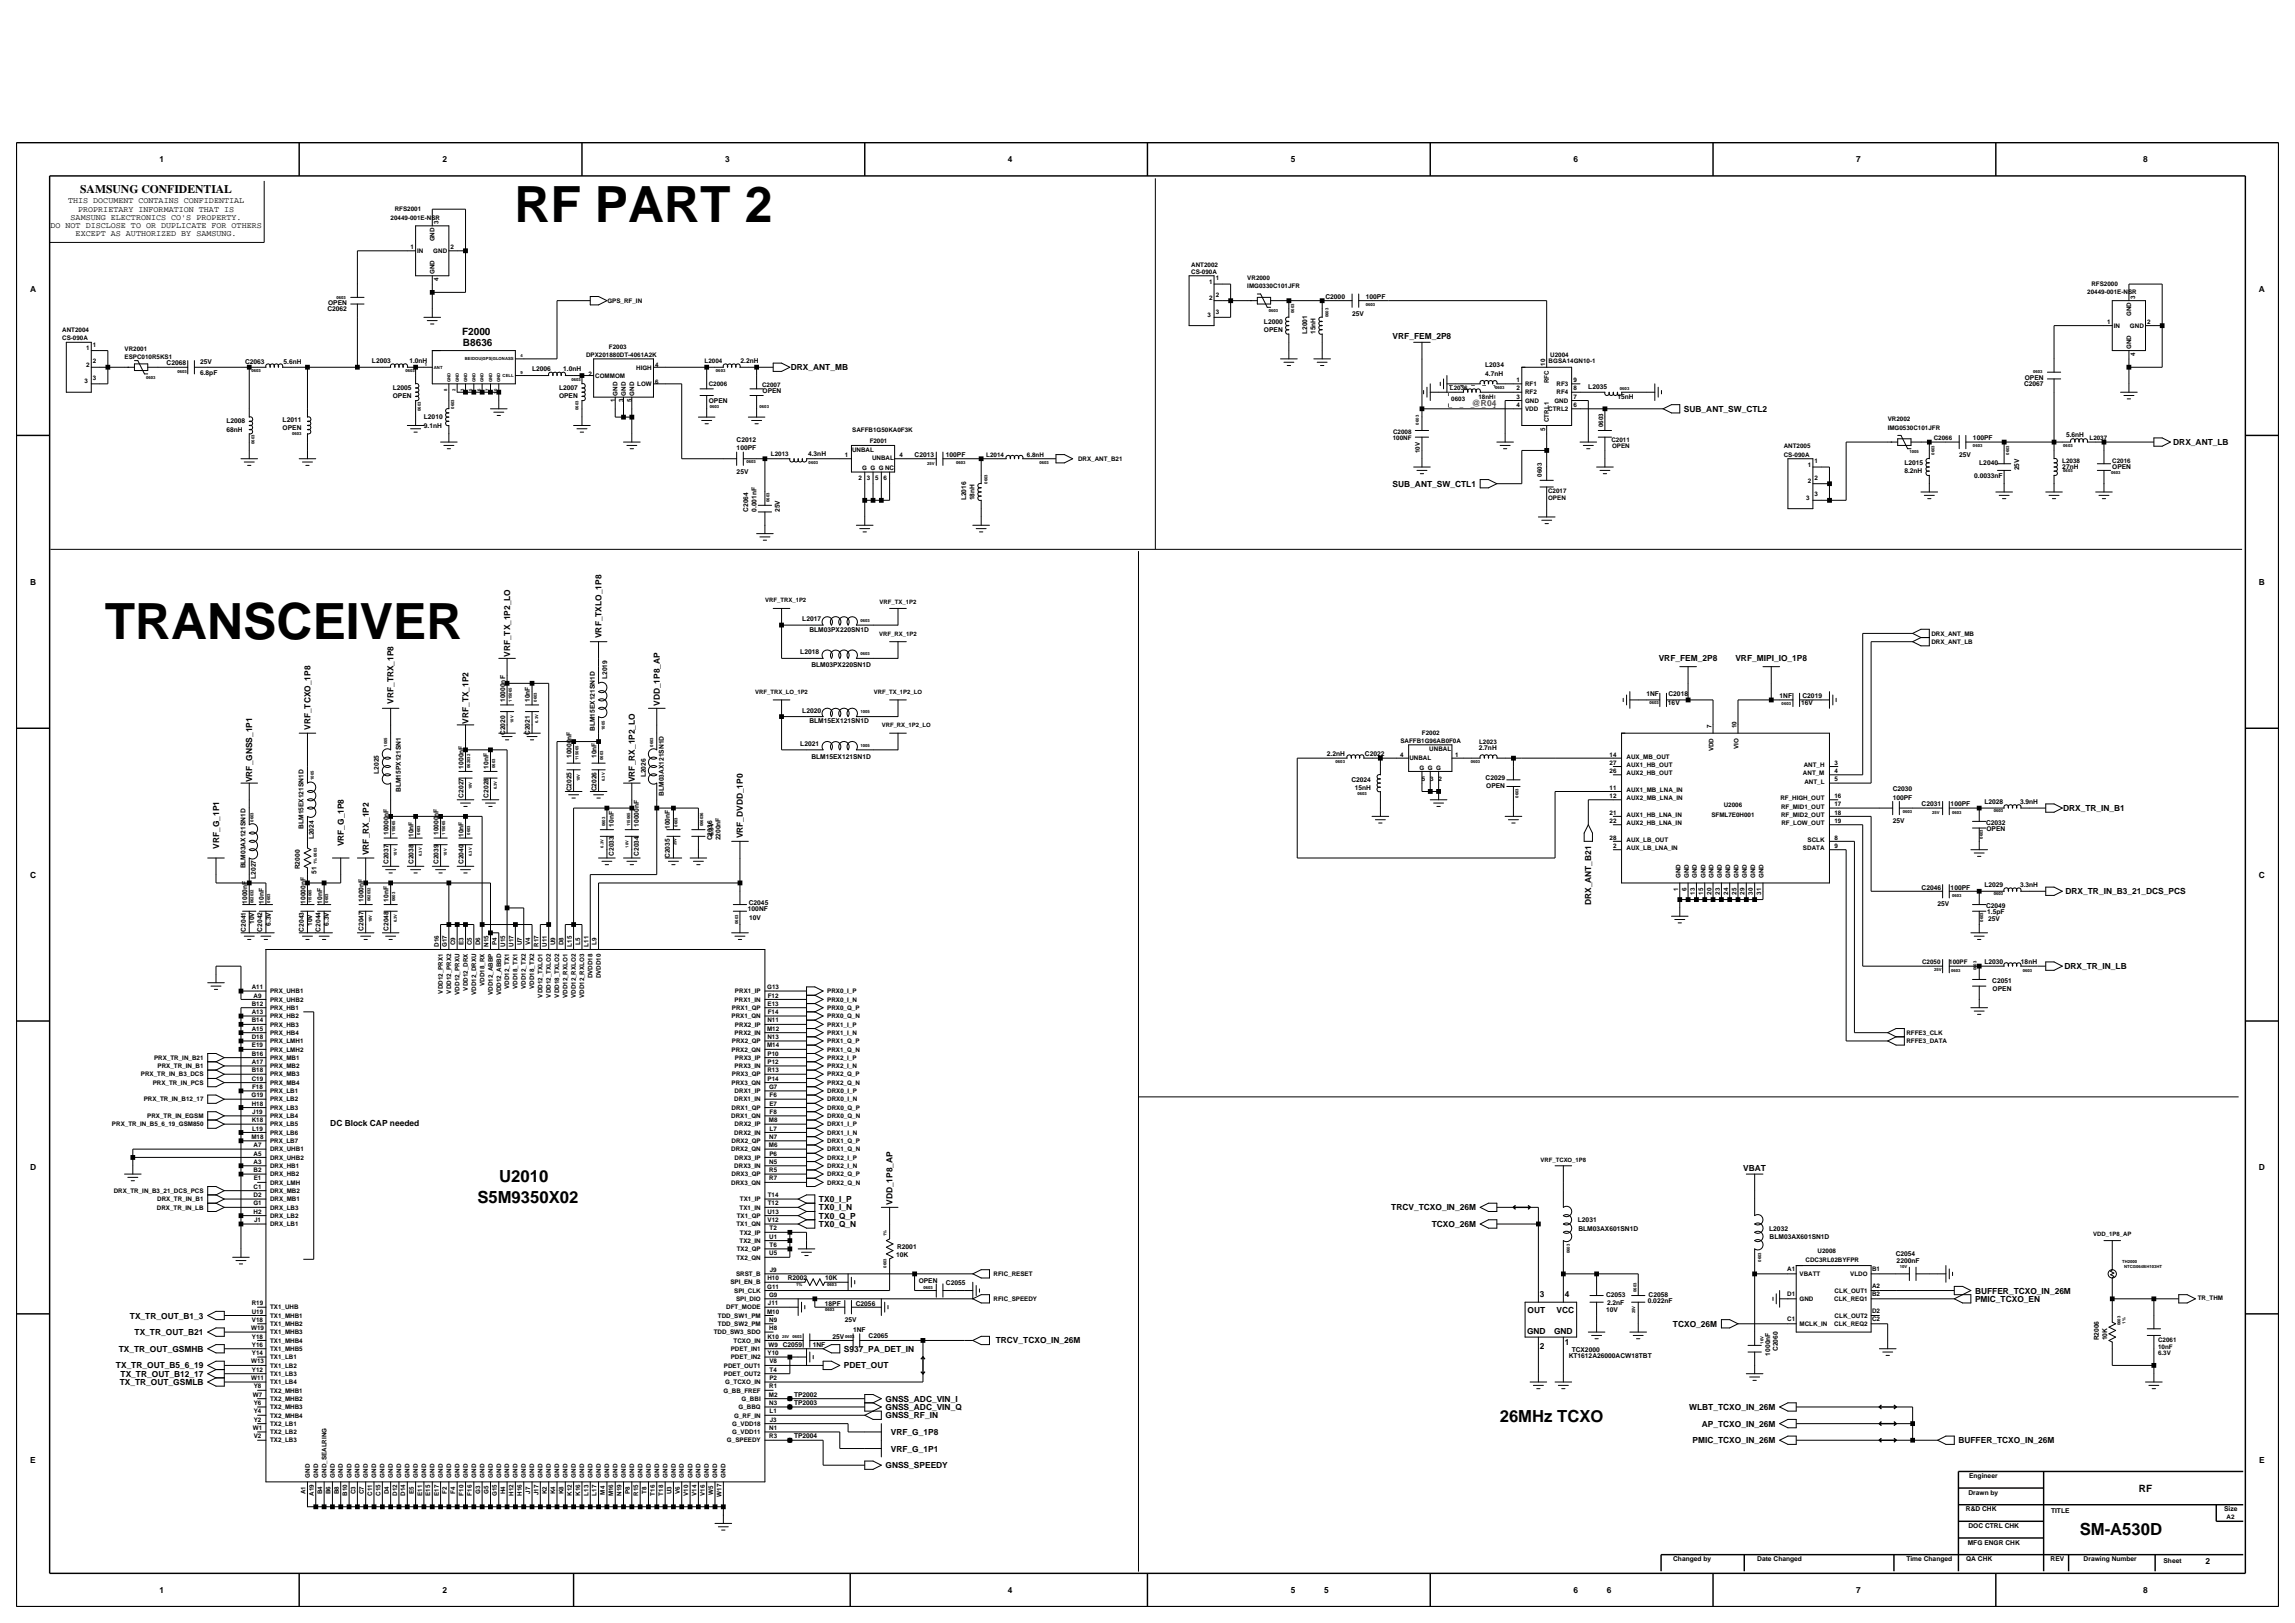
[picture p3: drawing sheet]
<svg xmlns="http://www.w3.org/2000/svg" width="420mm" height="297mm" viewBox="0 0 420 297" stroke-linecap="round" stroke-linejoin="round" font-family="sans-serif">
<defs><g id="words">
<g font-size="9.1">
<text x="94.2" y="40.6">RF PART 2</text>
<text x="19.2" y="116.9">TRANSCEIVER</text>
</g>
<g font-size="3.1">
<text x="87.4" y="220.1">S5M9350X02</text>
<text x="91.4" y="216.3">U2010</text>
<text x="274.5" y="260.2">26MHz TCXO</text>
<text x="380.6" y="281">SM-A530D</text>
</g>
<text font-size="2.1" x="14.7" y="35.3">SAMSUNG CONFIDENTIAL</text>
<g font-size="1.8">
<text x="84.6" y="61.4">F2000</text>
<text x="84.7" y="63.3">B8636</text>
<text x="391.4" y="273">RF</text>
</g>
<g font-size="1.5">
<text x="29.2" y="29.7">1</text>
<text x="81" y="29.7">2</text>
<text x="132.7" y="29.7">3</text>
<text x="184.5" y="29.7">4</text>
<text x="236.2" y="29.7">5</text>
<text x="288" y="29.7">6</text>
<text x="339.7" y="29.7">7</text>
<text x="392.2" y="29.7">8</text>
<text x="9.2" y="41.8">DO NOT DISCLOSE TO OR DUPLICATE FOR OTHERS</text>
<text x="12.5" y="37.2">THIS DOCUMENT CONTAINS CONFIDENTIAL</text>
<text x="12.9" y="40.2">SAMSUNG ELECTRONICS CO'S PROPERTY.</text>
<text x="14.3" y="38.7">PROPRIETARY INFORMATION THAT IS</text>
<text x="13.8" y="43.3">EXCEPT AS AUTHORIZED BY SAMSUNG.</text>
<text x="5.5" y="53.4">A</text>
<text x="413.4" y="53.4">A</text>
<text x="254.9" y="62">VRF_FEM_2P8</text>
<text x="144.7" y="67.8">DRX_ANT_MB</text>
<text x="308.2" y="75.4">SUB_ANT_SW_CTL2</text>
<text x="397.7" y="81.4">DRX_ANT_LB</text>
<text x="254.9" y="89.1">SUB_ANT_SW_CTL1</text>
<text x="5.5" y="107">B</text>
<text x="413.4" y="107">B</text>
<text x="110.1" y="116.8" transform="rotate(-90 110.1 116.8)">VRF_TXLO_1P8</text>
<text x="93.3" y="120.2" transform="rotate(-90 93.3 120.2)">VRF_TX_1P2_LO</text>
<text x="303.6" y="121">VRF_FEM_2P8</text>
<text x="317.6" y="121">VRF_MIPI_IO_1P8</text>
<text x="72" y="128.8" transform="rotate(-90 72 128.8)">VRF_TRX_1P8</text>
<text x="120.7" y="129.2" transform="rotate(-90 120.7 129.2)">VDD_1P8_AP</text>
<text x="56.8" y="133.6" transform="rotate(-90 56.8 133.6)">VRF_TCXO_1P8</text>
<text x="85.7" y="132.4" transform="rotate(-90 85.7 132.4)">VRF_TX_1P2</text>
<text x="46.2" y="143.1" transform="rotate(-90 46.2 143.1)">VRF_GNSS_1P1</text>
<text x="116.2" y="143.1" transform="rotate(-90 116.2 143.1)">VRF_RX_1P2_LO</text>
<text x="377.5" y="148.4">DRX_TR_IN_B1</text>
<text x="40.1" y="155.3" transform="rotate(-90 40.1 155.3)">VRF_G_1P1</text>
<text x="62.9" y="154.9" transform="rotate(-90 62.9 154.9)">VRF_G_1P8</text>
<text x="136" y="153.4" transform="rotate(-90 136 153.4)">VRF_DVDD_1P0</text>
<text x="5.5" y="160.6">C</text>
<text x="67.5" y="156.5" transform="rotate(-90 67.5 156.5)">VRF_RX_1P2</text>
<text x="413.4" y="160.6">C</text>
<text x="291.2" y="165.6" transform="rotate(-90 291.2 165.6)">DRX_ANT_B21</text>
<text x="378" y="163.6">DRX_TR_IN_B3_21_DCS_PCS</text>
<text x="377.8" y="177.3">DRX_TR_IN_LB</text>
<text x="60.4" y="206.1">DC Block CAP needed</text>
<text x="5.5" y="214.2">D</text>
<text x="319" y="214.2">VBAT</text>
<text x="413.4" y="214.2">D</text>
<text x="149.9" y="221.5">TX0_I_N</text>
<text x="149.9" y="220">TX0_I_P</text>
<text x="163.4" y="220.5" transform="rotate(-90 163.4 220.5)">VDD_1P8_AP</text>
<text x="254.6" y="221.5">TRCV_TCXO_IN_26M</text>
<text x="149.9" y="223">TX0_Q_P</text>
<text x="149.9" y="224.5">TX0_Q_N</text>
<text x="262" y="224.5">TCXO_26M</text>
<text x="281.8" y="237.3">3</text>
<text x="286.4" y="237.3">4</text>
<text x="361.4" y="238.2">PMIC_TCXO_EN</text>
<text x="361.4" y="236.7">BUFFER_TCXO_IN_26M</text>
<text x="23.8" y="241.3">TX_TR_OUT_B1_3</text>
<text x="24.6" y="244.3">TX_TR_OUT_B21</text>
<text x="182.2" y="245.8">TRCV_TCXO_IN_26M</text>
<text x="279.5" y="244.1">GND</text>
<text x="279.5" y="240.3">OUT</text>
<text x="284.4" y="244.1">GND</text>
<text x="284.9" y="240.3">VCC</text>
<text x="306.2" y="242.8">TCXO_26M</text>
<text x="21.2" y="250.4">TX_TR_OUT_B5_6_19</text>
<text x="21.7" y="247.4">TX_TR_OUT_GSMHB</text>
<text x="22.1" y="251.9">TX_TR_OUT_B12_17</text>
<text x="154.4" y="247.4">S937_PA_DET_IN</text>
<text x="154.4" y="250.4">PDET_OUT</text>
<text x="281.8" y="246.8">2</text>
<text x="286.4" y="246.1">1</text>
<text x="21.9" y="253.4">TX_TR_OUT_GSMLB</text>
<text x="162" y="256.5">GNSS_ADC_VIN_I</text>
<text x="162" y="258">GNSS_ADC_VIN_Q</text>
<text x="162" y="259.5">GNSS_RF_IN</text>
<text x="163" y="262.6">VRF_G_1P8</text>
<text x="309.1" y="258">WLBT_TCXO_IN_26M</text>
<text x="311.4" y="261.1">AP_TCXO_IN_26M</text>
<text x="5.5" y="267.7">E</text>
<text x="162" y="268.7">GNSS_SPEEDY</text>
<text x="163" y="265.6">VRF_G_1P1</text>
<text x="309.7" y="264.1">PMIC_TCXO_IN_26M</text>
<text x="358.4" y="264.1">BUFFER_TCXO_IN_26M</text>
<text x="413.4" y="267.7">E</text>
<text x="403.6" y="286.3">2</text>
<text x="29.2" y="291.5">1</text>
<text x="81" y="291.5">2</text>
<text x="184.5" y="291.5">4</text>
<text x="236.2" y="291.5">5</text>
<text x="242.3" y="291.5">5</text>
<text x="288" y="291.5">6</text>
<text x="294.1" y="291.5">6</text>
<text x="339.7" y="291.5">7</text>
<text x="392.2" y="291.5">8</text>
</g>
<text font-size="1.5" fill="#f00" x="269.4" y="74.4">@R04</text>
<g font-size="1.2">
<text x="59.9" y="56.9">C2062</text>
<text x="60.1" y="55.8">OPEN</text>
<text x="231.3" y="59.2">L2000</text>
<text x="242.6" y="54.6">C2000</text>
<text x="247.4" y="57.8">25V</text>
<text x="250" y="54.6">100PF</text>
<text x="231.3" y="60.7">OPEN</text>
<text x="239.2" y="61.1" transform="rotate(-90 239.2 61.1)">L2001</text>
<text x="240.8" y="61.1" transform="rotate(-90 240.8 61.1)">15nH</text>
<text x="30.5" y="66.8">C2068</text>
<text x="36.6" y="68.7">6.8pF</text>
<text x="36.6" y="66.6">25V</text>
<text x="44.9" y="66.5">C2063</text>
<text x="51.9" y="66.6">5.6nH</text>
<text x="68.1" y="66.4">L2003</text>
<text x="71.9" y="71.4">L2005</text>
<text x="74.9" y="66.4">1.0nH</text>
<text x="97.4" y="68">L2006</text>
<text x="102.3" y="71.4">L2007</text>
<text x="103.1" y="68">1.0nH</text>
<text x="135.5" y="66.4">2.2nH</text>
<text x="139.5" y="71.9">OPEN</text>
<text x="271.8" y="67.2">L2034</text>
<text x="271.8" y="68.7">4.7nH</text>
<text x="290.7" y="71.1">L2035</text>
<text x="370.4" y="70.6">C2067</text>
<text x="370.5" y="69.5">OPEN</text>
<text x="41.4" y="77.5">L2008</text>
<text x="51.7" y="77.2">L2011</text>
<text x="71.9" y="72.9">OPEN</text>
<text x="77.6" y="76.7">L2010</text>
<text x="102.3" y="72.9">OPEN</text>
<text x="129.7" y="73.7">OPEN</text>
<text x="296" y="73">15nH</text>
<text x="41.4" y="79">68nH</text>
<text x="51.7" y="78.7">OPEN</text>
<text x="77.6" y="78.2">9.1nH</text>
<text x="134.8" y="82.4">100PF</text>
<text x="134.8" y="80.9">C2012</text>
<text x="147.9" y="83.4">4.3nH</text>
<text x="167.4" y="83.6">C2013</text>
<text x="173.1" y="83.6">100PF</text>
<text x="358.5" y="83.6">25V</text>
<text x="361.1" y="80.5">100PF</text>
<text x="378.1" y="80">5.6nH</text>
<text x="134.8" y="86.7">25V</text>
<text x="348.5" y="86.6">8.2nH</text>
<text x="348.5" y="85.1">L2015</text>
<text x="361.3" y="87.4">0.0033nF</text>
<text x="362.2" y="85.1">L2040</text>
<text x="369.5" y="86.1" transform="rotate(-90 369.5 86.1)">25V</text>
<text x="377.4" y="85.8">27nH</text>
<text x="386.6" y="85.8">OPEN</text>
<text x="136.9" y="93.7" transform="rotate(-90 136.9 93.7)">C2064</text>
<text x="138.5" y="93.7" transform="rotate(-90 138.5 93.7)">0.001nF</text>
<text x="142.7" y="93.7" transform="rotate(-90 142.7 93.7)">25V</text>
<text x="176.8" y="91.5" transform="rotate(-90 176.8 91.5)">L2016</text>
<text x="178.3" y="91.5" transform="rotate(-90 178.3 91.5)">18nH</text>
<text x="146.8" y="113.7">L2017</text>
<text x="146.5" y="119.8">L2018</text>
<text x="148.1" y="115.6">BLM03PX220SN1D</text>
<text x="111.1" y="124.3" transform="rotate(-90 111.1 124.3)">L2019</text>
<text x="148.5" y="122.1">BLM03PX220SN1D</text>
<text x="92.4" y="128.5" transform="rotate(-90 92.4 128.5)">10000nF</text>
<text x="97" y="128.5" transform="rotate(-90 97 128.5)">10nF</text>
<text x="146.8" y="130.4">L2020</text>
<text x="301.3" y="127.4">1NF</text>
<text x="305.2" y="128.9">16V</text>
<text x="305.3" y="127.4">C2018</text>
<text x="325.7" y="127.7">1NF</text>
<text x="329.6" y="128.9">16V</text>
<text x="329.9" y="127.7">C2019</text>
<text x="92.4" y="134.5" transform="rotate(-90 92.4 134.5)">C2020</text>
<text x="97" y="134.5" transform="rotate(-90 97 134.5)">C2021</text>
<text x="108.8" y="133.8" transform="rotate(-90 108.8 133.8)">BLM15EX121SN1D</text>
<text x="146.5" y="136.5">L2021</text>
<text x="148.1" y="132.3">BLM15EX121SN1D</text>
<text x="270.6" y="137.3">2.7nH</text>
<text x="69.3" y="141.6" transform="rotate(-90 69.3 141.6)">L2025</text>
<text x="84.8" y="140.6" transform="rotate(-90 84.8 140.6)">1000nF</text>
<text x="89.4" y="140.6" transform="rotate(-90 89.4 140.6)">10nF</text>
<text x="104.6" y="138.7" transform="rotate(-90 104.6 138.7)">10000nF</text>
<text x="109.2" y="138.7" transform="rotate(-90 109.2 138.7)">10nF</text>
<text x="118.2" y="142.3" transform="rotate(-90 118.2 142.3)">L2026</text>
<text x="148.5" y="138.8">BLM15EX121SN1D</text>
<text x="242.8" y="138.4">2.2nH</text>
<text x="247.3" y="143">C2024</text>
<text x="249.8" y="138.4">C2022</text>
<text x="271.9" y="142.7">C2029</text>
<text x="73.4" y="144.9" transform="rotate(-90 73.4 144.9)">BLM15PX121SN1</text>
<text x="84.8" y="146" transform="rotate(-90 84.8 146)">C2027</text>
<text x="89.4" y="146" transform="rotate(-90 89.4 146)">C2028</text>
<text x="104.6" y="144.8" transform="rotate(-90 104.6 144.8)">C2025</text>
<text x="109.2" y="144.8" transform="rotate(-90 109.2 144.8)">C2026</text>
<text x="121.5" y="145.6" transform="rotate(-90 121.5 145.6)">BLM03AX121SN1D</text>
<text x="247.9" y="144.6">15nH</text>
<text x="272" y="144.2">OPEN</text>
<text x="346.4" y="144.8">C2030</text>
<text x="346.4" y="146.3">100PF</text>
<text x="351.7" y="147.5">C2031</text>
<text x="357" y="147.5">100PF</text>
<text x="363.2" y="147.2">L2028</text>
<text x="369.7" y="147.2">3.9nH</text>
<text x="55.6" y="151.7" transform="rotate(-90 55.6 151.7)">BLM15EX121SN1D</text>
<text x="57.5" y="153.6" transform="rotate(-90 57.5 153.6)">L2024</text>
<text x="71.1" y="152.8" transform="rotate(-90 71.1 152.8)">10000nF</text>
<text x="75.7" y="153.2" transform="rotate(-90 75.7 153.2)">10nF</text>
<text x="80.2" y="152.8" transform="rotate(-90 80.2 152.8)">10000nF</text>
<text x="84.8" y="153.2" transform="rotate(-90 84.8 153.2)">10nF</text>
<text x="112.3" y="151.3" transform="rotate(-90 112.3 151.3)">10nF</text>
<text x="116.9" y="151.3" transform="rotate(-90 116.9 151.3)">10000nF</text>
<text x="122.6" y="151.7" transform="rotate(-90 122.6 151.7)">100nF</text>
<text x="130.3" y="153.8" transform="rotate(-90 130.3 153.8)">C2036</text>
<text x="130.5" y="153" transform="rotate(-90 130.5 153)">6.3V</text>
<text x="131.8" y="153.8" transform="rotate(-90 131.8 153.8)">2200nF</text>
<text x="346.4" y="150.6">25V</text>
<text x="363.5" y="151">C2032</text>
<text x="363.5" y="152.1">OPEN</text>
<text x="44.9" y="158.9" transform="rotate(-90 44.9 158.9)">BLM03AX121SN1D</text>
<text x="46.8" y="160.8" transform="rotate(-90 46.8 160.8)">L2027</text>
<text x="54.9" y="159.1" transform="rotate(-90 54.9 159.1)">R2000</text>
<text x="57.9" y="159.9" transform="rotate(-90 57.9 159.9)">51</text>
<text x="71.1" y="158.2" transform="rotate(-90 71.1 158.2)">C2037</text>
<text x="75.7" y="158.2" transform="rotate(-90 75.7 158.2)">C2038</text>
<text x="80.2" y="158.2" transform="rotate(-90 80.2 158.2)">C2039</text>
<text x="84.8" y="158.2" transform="rotate(-90 84.8 158.2)">C2040</text>
<text x="112.3" y="156.6" transform="rotate(-90 112.3 156.6)">C2033</text>
<text x="116.9" y="156.6" transform="rotate(-90 116.9 156.6)">C2034</text>
<text x="122.6" y="157" transform="rotate(-90 122.6 157)">C2035</text>
<text x="45.2" y="165.4" transform="rotate(-90 45.2 165.4)">1000nF</text>
<text x="48.3" y="165.4" transform="rotate(-90 48.3 165.4)">10nF</text>
<text x="55.9" y="165.4" transform="rotate(-90 55.9 165.4)">10000nF</text>
<text x="58.9" y="165.4" transform="rotate(-90 58.9 165.4)">10nF</text>
<text x="66.6" y="165" transform="rotate(-90 66.6 165)">1000nF</text>
<text x="71.1" y="165" transform="rotate(-90 71.1 165)">10nF</text>
<text x="136.9" y="166.8">100NF</text>
<text x="137" y="165.6">C2045</text>
<text x="351.7" y="162.8">C2046</text>
<text x="354.6" y="165.8">25V</text>
<text x="357" y="162.8">100PF</text>
<text x="363.2" y="162.4">L2029</text>
<text x="363.5" y="166.2">C2049</text>
<text x="363.7" y="167.3">1.5pF</text>
<text x="369.7" y="162.4">3.3nH</text>
<text x="45" y="170.5" transform="rotate(-90 45 170.5)">C2041</text>
<text x="46.5" y="169.1" transform="rotate(-90 46.5 169.1)">10V</text>
<text x="48" y="170.5" transform="rotate(-90 48 170.5)">C2042</text>
<text x="49.5" y="169.4" transform="rotate(-90 49.5 169.4)">6.3V</text>
<text x="55.6" y="170.5" transform="rotate(-90 55.6 170.5)">C2043</text>
<text x="57.1" y="169.4" transform="rotate(-90 57.1 169.4)">10V</text>
<text x="58.7" y="170.5" transform="rotate(-90 58.7 170.5)">C2044</text>
<text x="60.2" y="169.4" transform="rotate(-90 60.2 169.4)">6.3V</text>
<text x="66.6" y="170.3" transform="rotate(-90 66.6 170.3)">C2047</text>
<text x="71.1" y="170.3" transform="rotate(-90 71.1 170.3)">C2048</text>
<text x="137.1" y="168.4">10V</text>
<text x="363.8" y="168.5">25V</text>
<text x="363.2" y="176.5">L2030</text>
<text x="364.6" y="179.9">C2051</text>
<text x="369.8" y="176.5">18nH</text>
<text x="364.7" y="181.4">OPEN</text>
<text x="288.8" y="223.6">L2031</text>
<text x="288.9" y="225.2">BLM03AX601SN1D</text>
<text x="323.8" y="225.2">L2032</text>
<text x="323.8" y="226.7">BLM03AX601SN1D</text>
<text x="164" y="230.1">10K</text>
<text x="164.2" y="228.5">R2001</text>
<text x="346.9" y="229.7">C2054</text>
<text x="347.1" y="231.1">2200nF</text>
<text x="144.2" y="234.2">R2002</text>
<text x="151" y="239">18PF</text>
<text x="151" y="234.2">10K</text>
<text x="156.6" y="239">C2056</text>
<text x="168.1" y="234.7">OPEN</text>
<text x="173.1" y="235.2">C2055</text>
<text x="293.9" y="237.4">C2053</text>
<text x="294.1" y="238.8">2.2nF</text>
<text x="301.6" y="238.5">0.022nF</text>
<text x="301.7" y="237.3">C2058</text>
<text x="152.3" y="245">25V</text>
<text x="154.6" y="241.9">25V</text>
<text x="156.1" y="243.8">1NF</text>
<text x="159" y="244.8">C2065</text>
<text x="293.9" y="240">10V</text>
<text x="384.1" y="245.3" transform="rotate(-90 384.1 245.3)">R2006</text>
<text x="385.6" y="245.3" transform="rotate(-90 385.6 245.3)">10K</text>
<text x="143.2" y="246.4">C2059</text>
<text x="148.7" y="246.4">1NF</text>
<text x="287.1" y="248.6">KT1612A26000ACW18TBT</text>
<text x="287.6" y="247.4">TCX2000</text>
<text x="323.9" y="248.1" transform="rotate(-90 323.9 248.1)">1000nF</text>
<text x="325.3" y="247.3" transform="rotate(-90 325.3 247.3)">C2060</text>
<text x="145.3" y="257.1">TP2003</text>
<text x="145.3" y="255.6">TP2002</text>
<text x="145.3" y="263.2">TP2004</text>
<text x="360.2" y="273.5">Drawn by</text>
<text x="360.4" y="270.5">Engineer</text>
<text x="359.8" y="276.5">R&amp;D CHK</text>
<text x="360.2" y="279.6">DOC CTRL CHK</text>
<text x="375.4" y="276.9">TITLE</text>
<text x="407" y="276.5">Size</text>
<text x="306.2" y="285.7">Changed by</text>
<text x="321.6" y="285.7">Date Changed</text>
<text x="348.9" y="285.7">Time Changed</text>
<text x="359.8" y="285.7">QA CHK</text>
<text x="360.1" y="282.6">MFG ENGR CHK</text>
<text x="375.3" y="285.7">REV</text>
<text x="381.3" y="285.7">Drawing Number</text>
<text x="395.9" y="286">Sheet</text>
</g>
<g font-size="1.1">
<text x="71.5" y="40.2">20449-001E-NSR</text>
<text x="72.2" y="38.7">RFS2001</text>
<text x="80.2" y="41" transform="rotate(-90 80.2 41)">3</text>
<text x="75.1" y="45.6">1</text>
<text x="76.4" y="46.3">IN</text>
<text x="79.3" y="46.3">GND</text>
<text x="79.5" y="44.2" transform="rotate(-90 79.5 44.2)">GND</text>
<text x="82.4" y="45.6">2</text>
<text x="79.5" y="50.1" transform="rotate(-90 79.5 50.1)">GND</text>
<text x="80.2" y="51.4" transform="rotate(-90 80.2 51.4)">4</text>
<text x="218" y="48.9">ANT2002</text>
<text x="218" y="50.1">CS-090A</text>
<text x="221.3" y="51.9">1</text>
<text x="222.5" y="51.3">1</text>
<text x="228.3" y="52.7">IMG0330C101JFR</text>
<text x="228.3" y="51.2">VR2000</text>
<text x="382" y="53.9">20449-001E-NSR</text>
<text x="382.7" y="52.4">RFS2000</text>
<text x="111.2" y="55.4">GPS_RF_IN</text>
<text x="221" y="58">3</text>
<text x="221.3" y="54.9">2</text>
<text x="222.5" y="54.3">2</text>
<text x="222.5" y="57.4">3</text>
<text x="385.6" y="59.3">1</text>
<text x="386.9" y="60">IN</text>
<text x="389.8" y="60">GND</text>
<text x="390" y="57.9" transform="rotate(-90 390 57.9)">GND</text>
<text x="390.7" y="54.7" transform="rotate(-90 390.7 54.7)">3</text>
<text x="393" y="59.3">2</text>
<text x="11.4" y="62.2">CS-090A</text>
<text x="11.4" y="60.7">ANT2004</text>
<text x="15.8" y="64.1">1</text>
<text x="17" y="63.5">1</text>
<text x="22.8" y="64.2">VR2001</text>
<text x="22.8" y="65.7">ESPC010R5KS1</text>
<text x="107.3" y="65.3">DPX201880DT-4061A2K</text>
<text x="111.4" y="63.8">F2003</text>
<text x="283.7" y="65.3">U2004</text>
<text x="390" y="63.9" transform="rotate(-90 390 63.9)">GND</text>
<text x="390.7" y="65.1" transform="rotate(-90 390.7 65.1)">4</text>
<text x="15.5" y="70.2">3</text>
<text x="15.8" y="67.1">2</text>
<text x="17" y="69.5">3</text>
<text x="17" y="66.5">2</text>
<text x="107.7" y="68.7">2</text>
<text x="108.9" y="69.1">COMMOM</text>
<text x="116.4" y="67.6">HIGH</text>
<text x="116.6" y="70.6">LOW</text>
<text x="119.9" y="67.2">4</text>
<text x="119.9" y="70.2">6</text>
<text x="129" y="66.4">L2004</text>
<text x="129.7" y="70.6">C2006</text>
<text x="139.5" y="70.8">C2007</text>
<text x="265.4" y="71.4">L2036</text>
<text x="277.5" y="71.5">2</text>
<text x="277.5" y="69.9">1</text>
<text x="279.1" y="70.6">RF1</text>
<text x="282.8" y="66.9" transform="rotate(-90 282.8 66.9)">10</text>
<text x="283.4" y="66.5">BGSA14GN10-1</text>
<text x="283.5" y="70.2" transform="rotate(-90 283.5 70.2)">RFC</text>
<text x="284.9" y="70.6">RF3</text>
<text x="287.9" y="69.9">9</text>
<text x="287.9" y="71.5">8</text>
<text x="112.6" y="73.6" transform="rotate(-90 112.6 73.6)">1</text>
<text x="113" y="72.4" transform="rotate(-90 113 72.4)">GND</text>
<text x="114.1" y="73.6" transform="rotate(-90 114.1 73.6)">3</text>
<text x="114.5" y="72.4" transform="rotate(-90 114.5 72.4)">GND</text>
<text x="115.6" y="73.6" transform="rotate(-90 115.6 73.6)">5</text>
<text x="116" y="72.4" transform="rotate(-90 116 72.4)">GND</text>
<text x="265.6" y="73.3">0603</text>
<text x="270.6" y="73">18nH</text>
<text x="277.5" y="73">3</text>
<text x="277.5" y="74.5">4</text>
<text x="279.1" y="72.2">RF2</text>
<text x="279.1" y="73.7">GND</text>
<text x="279.1" y="75.2">VDD</text>
<text x="283.3" y="75.2">CTRL2</text>
<text x="283.5" y="77.2" transform="rotate(-90 283.5 77.2)">CTRL1</text>
<text x="284.5" y="73.7">GND</text>
<text x="284.9" y="72.2">RF4</text>
<text x="287.9" y="74.5">6</text>
<text x="287.9" y="73">7</text>
<text x="345.5" y="77.1">VR2002</text>
<text x="141.1" y="83.4">L2013</text>
<text x="154.6" y="83.6">1</text>
<text x="155.9" y="82.7">UNBAL</text>
<text x="156" y="79">SAFFB1G50KA0F3K</text>
<text x="159.2" y="81">F2001</text>
<text x="164.6" y="83.6">4</text>
<text x="180.5" y="83.6">L2014</text>
<text x="187.9" y="83.6">6.8nH</text>
<text x="254.9" y="80.5">100NF</text>
<text x="254.9" y="79.4">C2008</text>
<text x="259.8" y="82.9" transform="rotate(-90 259.8 82.9)">10V</text>
<text x="282.8" y="78.8" transform="rotate(-90 282.8 78.8)">5</text>
<text x="293.4" y="78.2" transform="rotate(-90 293.4 78.2)">0603</text>
<text x="294.9" y="80.9">C2011</text>
<text x="295" y="82">OPEN</text>
<text x="326.4" y="82">ANT2005</text>
<text x="326.4" y="83.6">CS-090A</text>
<text x="345.5" y="78.6">IMG0530C101JFR</text>
<text x="353.9" y="80.5">C2066</text>
<text x="382.4" y="80.4">L2037</text>
<text x="157.1" y="87.8">2</text>
<text x="157.8" y="86.1">G G G NC</text>
<text x="158.6" y="87.8">3</text>
<text x="159.6" y="84.2">UNBAL</text>
<text x="160.1" y="87.8">5</text>
<text x="161.7" y="87.8">6</text>
<text x="197.3" y="84.4">DRX_ANT_B21</text>
<text x="282.2" y="87.3" transform="rotate(-90 282.2 87.3)">0603</text>
<text x="330.9" y="85.4">1</text>
<text x="330.9" y="88.4">2</text>
<text x="332.1" y="84.8">1</text>
<text x="332.1" y="87.8">2</text>
<text x="377.4" y="84.7">L2038</text>
<text x="386.6" y="84.7">C2016</text>
<text x="283.3" y="91.4">OPEN</text>
<text x="283.3" y="90.3">C2017</text>
<text x="330.6" y="91.5">3</text>
<text x="332.1" y="90.9">3</text>
<text x="140" y="110.2">VRF_TRX_1P2</text>
<text x="161" y="110.6">VRF_TX_1P2</text>
<text x="160.9" y="116.3">VRF_RX_1P2</text>
<text x="353.4" y="116.3">DRX_ANT_MB</text>
<text x="353.4" y="117.8">DRX_ANT_LB</text>
<text x="138.2" y="127">VRF_TRX_LO_1P2</text>
<text x="159.9" y="127">VRF_TX_1P2_LO</text>
<text x="161.4" y="133">VRF_RX_1P2_LO</text>
<text x="256.3" y="135.9">SAFFB1G96AB0F0A</text>
<text x="260.2" y="134.5">F2002</text>
<text x="261.6" y="137.5">UNBAL</text>
<text x="270.7" y="136.1">L2023</text>
<text x="313.2" y="133.3" transform="rotate(-90 313.2 133.3)">7</text>
<text x="313.6" y="137.5" transform="rotate(-90 313.6 137.5)">VDD</text>
<text x="317.8" y="133.3" transform="rotate(-90 317.8 133.3)">10</text>
<text x="318.2" y="137.1" transform="rotate(-90 318.2 137.1)">VIO</text>
<text x="256.2" y="138.4">4</text>
<text x="257.9" y="139">UNBAL</text>
<text x="259.8" y="140.9">G G G</text>
<text x="260.2" y="143">5</text>
<text x="261.7" y="143">3</text>
<text x="263.2" y="143">2</text>
<text x="266.3" y="138.4">1</text>
<text x="294.6" y="141.5">26</text>
<text x="294.6" y="139.9">27</text>
<text x="294.6" y="138.4">14</text>
<text x="297.7" y="141.9">AUX2_HB_OUT</text>
<text x="297.7" y="140.4">AUX1_HB_OUT</text>
<text x="297.7" y="138.8">AUX_MB_OUT</text>
<text x="330" y="141.9">ANT_M</text>
<text x="330.1" y="140.4">ANT_H</text>
<text x="330.2" y="143.4">ANT_L</text>
<text x="335.7" y="141.5">4</text>
<text x="335.7" y="143">5</text>
<text x="335.7" y="139.9">3</text>
<text x="294.6" y="149.1">21</text>
<text x="294.6" y="144.5">11</text>
<text x="294.6" y="146">12</text>
<text x="297.7" y="149.5">AUX1_HB_LNA_IN</text>
<text x="297.7" y="144.9">AUX1_MB_LNA_IN</text>
<text x="297.7" y="146.5">AUX2_MB_LNA_IN</text>
<text x="313.2" y="149.5">SFML7E0H001</text>
<text x="315.5" y="147.7">U2006</text>
<text x="325.8" y="146.5">RF_HIGH_OUT</text>
<text x="325.9" y="148">RF_MID1_OUT</text>
<text x="325.9" y="149.5">RF_MID2_OUT</text>
<text x="335.7" y="149.1">18</text>
<text x="335.7" y="146">16</text>
<text x="335.7" y="147.6">17</text>
<text x="294.6" y="153.7">28</text>
<text x="294.6" y="150.6">22</text>
<text x="295.2" y="155.2">2</text>
<text x="297.7" y="154.1">AUX_LB_OUT</text>
<text x="297.7" y="155.6">AUX_LB_LNA_IN</text>
<text x="297.7" y="151">AUX2_HB_LNA_IN</text>
<text x="326" y="151">RF_LOW_OUT</text>
<text x="330" y="155.6">SDATA</text>
<text x="330.8" y="154.1">SCLK</text>
<text x="335.7" y="153.7">8</text>
<text x="335.7" y="155.2">9</text>
<text x="335.7" y="150.6">19</text>
<text x="307.5" y="160.7" transform="rotate(-90 307.5 160.7)">GND</text>
<text x="309" y="160.7" transform="rotate(-90 309 160.7)">GND</text>
<text x="310.6" y="160.7" transform="rotate(-90 310.6 160.7)">GND</text>
<text x="312.1" y="160.7" transform="rotate(-90 312.1 160.7)">GND</text>
<text x="313.6" y="160.7" transform="rotate(-90 313.6 160.7)">GND</text>
<text x="315.1" y="160.7" transform="rotate(-90 315.1 160.7)">GND</text>
<text x="316.7" y="160.7" transform="rotate(-90 316.7 160.7)">GND</text>
<text x="318.2" y="160.7" transform="rotate(-90 318.2 160.7)">GND</text>
<text x="319.7" y="160.7" transform="rotate(-90 319.7 160.7)">GND</text>
<text x="321.2" y="160.7" transform="rotate(-90 321.2 160.7)">GND</text>
<text x="322.7" y="160.7" transform="rotate(-90 322.7 160.7)">GND</text>
<text x="307.1" y="163.1" transform="rotate(-90 307.1 163.1)">1</text>
<text x="308.6" y="163.1" transform="rotate(-90 308.6 163.1)">6</text>
<text x="310.1" y="163.7" transform="rotate(-90 310.1 163.7)">13</text>
<text x="311.7" y="163.7" transform="rotate(-90 311.7 163.7)">15</text>
<text x="313.2" y="163.7" transform="rotate(-90 313.2 163.7)">20</text>
<text x="314.7" y="163.7" transform="rotate(-90 314.7 163.7)">23</text>
<text x="316.2" y="163.7" transform="rotate(-90 316.2 163.7)">24</text>
<text x="317.8" y="163.7" transform="rotate(-90 317.8 163.7)">25</text>
<text x="319.3" y="163.7" transform="rotate(-90 319.3 163.7)">29</text>
<text x="320.8" y="163.7" transform="rotate(-90 320.8 163.7)">30</text>
<text x="322.3" y="163.7" transform="rotate(-90 322.3 163.7)">31</text>
<text x="80.3" y="173.3" transform="rotate(-90 80.3 173.3)">D16</text>
<text x="81.8" y="173.3" transform="rotate(-90 81.8 173.3)">G17</text>
<text x="83.3" y="173" transform="rotate(-90 83.3 173)">C9</text>
<text x="84.8" y="172.9" transform="rotate(-90 84.8 172.9)">E3</text>
<text x="86.4" y="173" transform="rotate(-90 86.4 173)">C5</text>
<text x="87.9" y="173" transform="rotate(-90 87.9 173)">D6</text>
<text x="89.4" y="173.3" transform="rotate(-90 89.4 173.3)">N15</text>
<text x="90.9" y="172.9" transform="rotate(-90 90.9 172.9)">P4</text>
<text x="92.5" y="173.3" transform="rotate(-90 92.5 173.3)">U15</text>
<text x="94" y="173.3" transform="rotate(-90 94 173.3)">U17</text>
<text x="95.5" y="173" transform="rotate(-90 95.5 173)">U7</text>
<text x="97" y="172.9" transform="rotate(-90 97 172.9)">V4</text>
<text x="98.5" y="173.3" transform="rotate(-90 98.5 173.3)">R17</text>
<text x="100.1" y="173.3" transform="rotate(-90 100.1 173.3)">U11</text>
<text x="101.6" y="173" transform="rotate(-90 101.6 173)">U9</text>
<text x="103.1" y="173" transform="rotate(-90 103.1 173)">D8</text>
<text x="104.6" y="173.2" transform="rotate(-90 104.6 173.2)">L15</text>
<text x="106.2" y="172.9" transform="rotate(-90 106.2 172.9)">L5</text>
<text x="107.7" y="173.2" transform="rotate(-90 107.7 173.2)">L11</text>
<text x="109.2" y="172.9" transform="rotate(-90 109.2 172.9)">L9</text>
<text x="108.4" y="179" transform="rotate(-90 108.4 179)">DVDD18</text>
<text x="109.9" y="179" transform="rotate(-90 109.9 179)">DVDD10</text>
<text x="351.8" y="176.4">C2050</text>
<text x="356.7" y="176.4">100PF</text>
<text x="46.1" y="184.1">B12</text>
<text x="46.1" y="181">A11</text>
<text x="46.1" y="185.6">A13</text>
<text x="46.4" y="182.5">A9</text>
<text x="49.4" y="183.3">PRX_UHB2</text>
<text x="49.4" y="184.8">PRX_HB1</text>
<text x="49.4" y="181.8">PRX_UHB1</text>
<text x="81" y="181.8" transform="rotate(-90 81 181.8)">VDD12_PRX1</text>
<text x="82.6" y="181.8" transform="rotate(-90 82.6 181.8)">VDD12_PRX2</text>
<text x="84.1" y="182" transform="rotate(-90 84.1 182)">VDD12_PRXU</text>
<text x="85.6" y="181.3" transform="rotate(-90 85.6 181.3)">VDD12_DRX</text>
<text x="87.1" y="182.1" transform="rotate(-90 87.1 182.1)">VDD12_DRXU</text>
<text x="88.6" y="180.4" transform="rotate(-90 88.6 180.4)">VDD18_RX</text>
<text x="90.2" y="182.1" transform="rotate(-90 90.2 182.1)">VDD12_ABBP</text>
<text x="91.7" y="182.1" transform="rotate(-90 91.7 182.1)">VDD12_ABBD</text>
<text x="93.2" y="180.9" transform="rotate(-90 93.2 180.9)">VDD12_TX1</text>
<text x="94.7" y="180.9" transform="rotate(-90 94.7 180.9)">VDD18_TX1</text>
<text x="96.3" y="180.9" transform="rotate(-90 96.3 180.9)">VDD12_TX2</text>
<text x="97.8" y="180.9" transform="rotate(-90 97.8 180.9)">VDD18_TX2</text>
<text x="99.3" y="182.5" transform="rotate(-90 99.3 182.5)">VDD12_TXLO1</text>
<text x="100.8" y="182.5" transform="rotate(-90 100.8 182.5)">VDD12_TXLO2</text>
<text x="102.3" y="182.5" transform="rotate(-90 102.3 182.5)">VDD18_TXLO2</text>
<text x="103.9" y="182.7" transform="rotate(-90 103.9 182.7)">VDD12_RXLO1</text>
<text x="105.4" y="182.7" transform="rotate(-90 105.4 182.7)">VDD12_RXLO2</text>
<text x="106.9" y="182.7" transform="rotate(-90 106.9 182.7)">VDD12_RXLO3</text>
<text x="133.9" y="184.8">PRX1_QP</text>
<text x="134.4" y="183.3">PRX1_IN</text>
<text x="134.5" y="181.8">PRX1_IP</text>
<text x="140.4" y="181">G13</text>
<text x="140.5" y="184.1">E13</text>
<text x="140.5" y="182.5">F12</text>
<text x="140.5" y="185.6">F14</text>
<text x="151.4" y="181.8">PRX0_I_P</text>
<text x="151.4" y="183.3">PRX0_I_N</text>
<text x="151.4" y="184.8">PRX0_Q_P</text>
<text x="46.1" y="190.1">D18</text>
<text x="46.1" y="187.1">B14</text>
<text x="46.1" y="188.6">A15</text>
<text x="46.1" y="191.7">E19</text>
<text x="49.4" y="190.9">PRX_LMH1</text>
<text x="49.4" y="187.9">PRX_HB3</text>
<text x="49.4" y="186.3">PRX_HB2</text>
<text x="49.4" y="189.4">PRX_HB4</text>
<text x="133.9" y="186.3">PRX1_QN</text>
<text x="133.9" y="190.9">PRX2_QP</text>
<text x="134.4" y="189.4">PRX2_IN</text>
<text x="134.5" y="187.9">PRX2_IP</text>
<text x="140.4" y="188.6">M12</text>
<text x="140.4" y="191.7">M14</text>
<text x="140.4" y="190.1">N13</text>
<text x="140.4" y="187.1">N11</text>
<text x="151.4" y="186.3">PRX0_Q_N</text>
<text x="151.4" y="187.9">PRX1_I_P</text>
<text x="151.4" y="189.4">PRX1_I_N</text>
<text x="151.4" y="190.9">PRX1_Q_P</text>
<text x="348.9" y="189.4">RFFE3_CLK</text>
<text x="348.9" y="190.9">RFFE3_DATA</text>
<text x="25.8" y="197">PRX_TR_IN_B3_DCS</text>
<text x="28.2" y="193.9">PRX_TR_IN_B21</text>
<text x="28.8" y="195.5">PRX_TR_IN_B1</text>
<text x="46.1" y="197.8">C19</text>
<text x="46.1" y="193.2">B16</text>
<text x="46.1" y="196.2">B18</text>
<text x="46.1" y="194.7">A17</text>
<text x="49.4" y="192.4">PRX_LMH2</text>
<text x="49.4" y="193.9">PRX_MB1</text>
<text x="49.4" y="197">PRX_MB3</text>
<text x="49.4" y="195.5">PRX_MB2</text>
<text x="133.9" y="192.4">PRX2_QN</text>
<text x="133.9" y="197">PRX3_QP</text>
<text x="134.4" y="195.5">PRX3_IN</text>
<text x="134.5" y="193.9">PRX3_IP</text>
<text x="140.4" y="196.2">R13</text>
<text x="140.5" y="194.7">P12</text>
<text x="140.5" y="197.8">P14</text>
<text x="140.5" y="193.2">P10</text>
<text x="151.4" y="193.9">PRX2_I_P</text>
<text x="151.4" y="195.5">PRX2_I_N</text>
<text x="151.4" y="197">PRX2_Q_P</text>
<text x="151.4" y="192.4">PRX1_Q_N</text>
<text x="26.3" y="201.5">PRX_TR_IN_B12_17</text>
<text x="28" y="198.5">PRX_TR_IN_PCS</text>
<text x="46" y="200.8">G19</text>
<text x="46.1" y="202.3">H18</text>
<text x="46.1" y="199.3">F18</text>
<text x="46.2" y="203.8">J19</text>
<text x="49.4" y="203.1">PRX_LB3</text>
<text x="49.4" y="201.5">PRX_LB2</text>
<text x="49.4" y="200">PRX_LB1</text>
<text x="49.4" y="198.5">PRX_MB4</text>
<text x="133.9" y="198.5">PRX3_QN</text>
<text x="133.9" y="203.1">DRX1_QP</text>
<text x="134.4" y="201.5">DRX1_IN</text>
<text x="134.4" y="200">DRX1_IP</text>
<text x="140.7" y="199.3">G7</text>
<text x="140.8" y="202.3">E7</text>
<text x="140.8" y="200.8">F6</text>
<text x="140.8" y="203.8">F8</text>
<text x="151.4" y="198.5">PRX2_Q_N</text>
<text x="151.4" y="200">DRX0_I_P</text>
<text x="151.4" y="201.5">DRX0_I_N</text>
<text x="151.4" y="203.1">DRX0_Q_P</text>
<text x="20.5" y="206.1">PRX_TR_IN_B5_6_19_GSM850</text>
<text x="26.9" y="204.6">PRX_TR_IN_EGSM</text>
<text x="46" y="208.4">M18</text>
<text x="46.1" y="205.4">K18</text>
<text x="46.1" y="206.9">L19</text>
<text x="46.4" y="209.9">A7</text>
<text x="49.4" y="209.2">PRX_LB7</text>
<text x="49.4" y="207.6">PRX_LB6</text>
<text x="49.4" y="206.1">PRX_LB5</text>
<text x="49.4" y="204.6">PRX_LB4</text>
<text x="133.8" y="204.6">DRX1_QN</text>
<text x="133.9" y="209.2">DRX2_QP</text>
<text x="134.4" y="207.6">DRX2_IN</text>
<text x="134.4" y="206.1">DRX2_IP</text>
<text x="140.7" y="209.9">M6</text>
<text x="140.7" y="205.4">M8</text>
<text x="140.8" y="208.4">N7</text>
<text x="140.8" y="206.9">L7</text>
<text x="151.4" y="204.6">DRX0_Q_N</text>
<text x="151.4" y="207.6">DRX1_I_N</text>
<text x="151.4" y="206.1">DRX1_I_P</text>
<text x="151.4" y="209.2">DRX1_Q_P</text>
<text x="46.4" y="214.5">B2</text>
<text x="46.4" y="213">A3</text>
<text x="46.4" y="211.4">A5</text>
<text x="49.4" y="210.7">DRX_UHB1</text>
<text x="49.4" y="215.3">DRX_HB2</text>
<text x="49.4" y="213.7">DRX_HB1</text>
<text x="49.4" y="212.2">DRX_UHB2</text>
<text x="133.8" y="210.7">DRX2_QN</text>
<text x="133.9" y="215.3">DRX3_QP</text>
<text x="134.4" y="213.7">DRX3_IN</text>
<text x="134.4" y="212.2">DRX3_IP</text>
<text x="140.8" y="214.5">R5</text>
<text x="140.8" y="213">N5</text>
<text x="140.8" y="211.4">P6</text>
<text x="151.4" y="213.7">DRX2_I_N</text>
<text x="151.4" y="212.2">DRX2_I_P</text>
<text x="151.4" y="215.3">DRX2_Q_P</text>
<text x="151.4" y="210.7">DRX1_Q_N</text>
<text x="281.9" y="212.6">VRF_TCXO_1P8</text>
<text x="20.8" y="218.3">DRX_TR_IN_B3_21_DCS_PCS</text>
<text x="28.7" y="221.3">DRX_TR_IN_LB</text>
<text x="28.8" y="219.8">DRX_TR_IN_B1</text>
<text x="46.4" y="220.6">G1</text>
<text x="46.4" y="219.1">D2</text>
<text x="46.4" y="217.5">C1</text>
<text x="46.4" y="216">E1</text>
<text x="49.4" y="221.3">DRX_LB3</text>
<text x="49.4" y="216.8">DRX_LMH</text>
<text x="49.4" y="219.8">DRX_MB1</text>
<text x="49.4" y="218.3">DRX_MB2</text>
<text x="133.8" y="216.8">DRX3_QN</text>
<text x="135.3" y="221.3">TX1_IN</text>
<text x="135.4" y="219.8">TX1_IP</text>
<text x="140.5" y="220.6">T12</text>
<text x="140.5" y="219.1">T14</text>
<text x="140.8" y="216">R7</text>
<text x="151.4" y="216.8">DRX2_Q_N</text>
<text x="46.4" y="222.1">H2</text>
<text x="46.5" y="223.6">J1</text>
<text x="49.4" y="222.9">DRX_LB2</text>
<text x="49.4" y="224.4">DRX_LB1</text>
<text x="134.8" y="224.4">TX1_QN</text>
<text x="134.8" y="222.9">TX1_QP</text>
<text x="135.3" y="227.4">TX2_IN</text>
<text x="135.4" y="225.9">TX2_IP</text>
<text x="140.4" y="222.1">U13</text>
<text x="140.5" y="223.6">V12</text>
<text x="140.8" y="226.7">U1</text>
<text x="140.8" y="225.1">T2</text>
<text x="383.1" y="226.3">VDD_1P8_AP</text>
<text x="134.7" y="233.5">SRST_B</text>
<text x="134.8" y="230.5">TX2_QN</text>
<text x="134.8" y="228.9">TX2_QP</text>
<text x="140.8" y="229.7">U5</text>
<text x="140.8" y="228.2">T6</text>
<text x="140.9" y="232.8">J9</text>
<text x="181.8" y="233.5">RFIC_RESET</text>
<text x="327.1" y="232.6">A1</text>
<text x="329.3" y="233.5">VBATT</text>
<text x="330.4" y="230.8">CDC3RL02BYFPR</text>
<text x="332.6" y="229.3">U2008</text>
<text x="338.6" y="233.5">VLDO</text>
<text x="342.6" y="232.6">B1</text>
<text x="46.1" y="238.8">R19</text>
<text x="49.4" y="239.6">TX1_UHB</text>
<text x="132.9" y="239.6">DFT_MODE</text>
<text x="133.7" y="235">SPI_EN_B</text>
<text x="134.4" y="236.6">SPI_CLK</text>
<text x="134.7" y="238.1">SPI_DIO</text>
<text x="140.4" y="235.8">G11</text>
<text x="140.4" y="234.3">H10</text>
<text x="140.5" y="238.8">J11</text>
<text x="140.7" y="237.3">G9</text>
<text x="181.8" y="238.1">RFIC_SPEEDY</text>
<text x="327.1" y="237.2">D1</text>
<text x="329.3" y="238.1">GND</text>
<text x="335.7" y="238.1">CLK_REQ1</text>
<text x="335.8" y="236.6">CLK_OUT1</text>
<text x="342.6" y="237.2">B2</text>
<text x="342.6" y="235.6">A2</text>
<text x="402.2" y="237.9">TR_THM</text>
<text x="46" y="243.4">W19</text>
<text x="46.1" y="240.4">U19</text>
<text x="46.1" y="244.9">Y18</text>
<text x="46.1" y="241.9">V18</text>
<text x="49.4" y="245.7">TX1_MHB4</text>
<text x="49.4" y="244.2">TX1_MHB3</text>
<text x="49.4" y="242.6">TX1_MHB2</text>
<text x="49.4" y="241.1">TX1_MHB1</text>
<text x="130.6" y="244.2">TDD_SW3_SDO</text>
<text x="131.4" y="242.6">TDD_SW2_PM</text>
<text x="131.4" y="241.1">TDD_SW1_PM</text>
<text x="134.3" y="245.7">TCXO_IN</text>
<text x="140.4" y="240.4">M10</text>
<text x="140.4" y="244.9">K10</text>
<text x="140.8" y="241.9">N9</text>
<text x="140.8" y="243.4">H8</text>
<text x="327.1" y="241.7">C1</text>
<text x="329.3" y="242.6">MCLK_IN</text>
<text x="335.7" y="242.6">CLK_REQ2</text>
<text x="335.8" y="241.1">CLK_OUT2</text>
<text x="342.6" y="241.7">C2</text>
<text x="342.6" y="240.2">D2</text>
<text x="394.9" y="245.7">C2061</text>
<text x="46" y="249.5">W13</text>
<text x="46.1" y="251">Y12</text>
<text x="46.1" y="248">Y14</text>
<text x="46.1" y="246.5">Y16</text>
<text x="49.4" y="251.8">TX1_LB3</text>
<text x="49.4" y="248.7">TX1_LB1</text>
<text x="49.4" y="247.2">TX1_MHB5</text>
<text x="49.4" y="250.3">TX1_LB2</text>
<text x="132.5" y="250.3">PDET_OUT1</text>
<text x="132.5" y="251.8">PDET_OUT2</text>
<text x="133.7" y="247.2">PDET_IN1</text>
<text x="133.7" y="248.7">PDET_IN2</text>
<text x="140.5" y="248">Y10</text>
<text x="140.6" y="246.5">W9</text>
<text x="140.8" y="249.5">V8</text>
<text x="140.8" y="251">T4</text>
<text x="394.9" y="246.8">10nF</text>
<text x="394.9" y="247.9">6.3V</text>
<text x="46" y="252.5">W11</text>
<text x="46.3" y="255.6">W7</text>
<text x="46.4" y="257.1">Y6</text>
<text x="46.4" y="254.1">Y8</text>
<text x="49.4" y="257.9">TX2_MHB3</text>
<text x="49.4" y="254.8">TX2_MHB1</text>
<text x="49.4" y="253.3">TX1_LB4</text>
<text x="49.4" y="256.4">TX2_MHB2</text>
<text x="132.4" y="254.8">G_BB_FREF</text>
<text x="132.7" y="253.3">G_TCXO_IN</text>
<text x="135.1" y="257.9">G_BBQ</text>
<text x="135.7" y="256.4">G_BBI</text>
<text x="140.7" y="255.6">M2</text>
<text x="140.8" y="254.1">R1</text>
<text x="140.8" y="257.1">N3</text>
<text x="140.8" y="252.5">P2</text>
<text x="46.3" y="261.7">W1</text>
<text x="46.4" y="260.1">Y2</text>
<text x="46.4" y="258.6">Y4</text>
<text x="46.4" y="263.2">V2</text>
<text x="49.4" y="260.9">TX2_LB1</text>
<text x="49.4" y="259.4">TX2_MHB4</text>
<text x="49.4" y="262.4">TX2_LB2</text>
<text x="49.4" y="264">TX2_LB3</text>
<text x="133" y="264">G_SPEEDY</text>
<text x="134" y="262.4">G_VDD11</text>
<text x="134" y="260.9">G_VDD18</text>
<text x="134.4" y="259.4">G_RF_IN</text>
<text x="140.8" y="263.2">R3</text>
<text x="140.8" y="261.7">N1</text>
<text x="140.8" y="258.6">L1</text>
<text x="140.9" y="260.1">J3</text>
<text x="55.9" y="273.4" transform="rotate(-90 55.9 273.4)">A1</text>
<text x="56.7" y="270.4" transform="rotate(-90 56.7 270.4)">GND</text>
<text x="57.4" y="273.7" transform="rotate(-90 57.4 273.7)">A19</text>
<text x="58.2" y="270.4" transform="rotate(-90 58.2 270.4)">GND</text>
<text x="59" y="273.4" transform="rotate(-90 59 273.4)">B4</text>
<text x="59.7" y="270.4" transform="rotate(-90 59.7 270.4)">GND_SEALRING</text>
<text x="60.5" y="273.4" transform="rotate(-90 60.5 273.4)">B6</text>
<text x="61.2" y="270.4" transform="rotate(-90 61.2 270.4)">GND</text>
<text x="62" y="273.4" transform="rotate(-90 62 273.4)">B8</text>
<text x="62.8" y="270.4" transform="rotate(-90 62.8 270.4)">GND</text>
<text x="63.5" y="273.7" transform="rotate(-90 63.5 273.7)">B10</text>
<text x="64.3" y="270.4" transform="rotate(-90 64.3 270.4)">GND</text>
<text x="65.1" y="273.4" transform="rotate(-90 65.1 273.4)">C3</text>
<text x="65.8" y="270.4" transform="rotate(-90 65.8 270.4)">GND</text>
<text x="66.6" y="273.4" transform="rotate(-90 66.6 273.4)">C7</text>
<text x="67.3" y="270.4" transform="rotate(-90 67.3 270.4)">GND</text>
<text x="68.1" y="273.7" transform="rotate(-90 68.1 273.7)">C11</text>
<text x="68.9" y="270.4" transform="rotate(-90 68.9 270.4)">GND</text>
<text x="69.6" y="273.7" transform="rotate(-90 69.6 273.7)">C15</text>
<text x="70.4" y="270.4" transform="rotate(-90 70.4 270.4)">GND</text>
<text x="71.1" y="273.4" transform="rotate(-90 71.1 273.4)">D4</text>
<text x="71.9" y="270.4" transform="rotate(-90 71.9 270.4)">GND</text>
<text x="72.7" y="273.7" transform="rotate(-90 72.7 273.7)">D12</text>
<text x="73.4" y="270.4" transform="rotate(-90 73.4 270.4)">GND</text>
<text x="74.2" y="273.7" transform="rotate(-90 74.2 273.7)">D14</text>
<text x="75" y="270.4" transform="rotate(-90 75 270.4)">GND</text>
<text x="75.7" y="273.4" transform="rotate(-90 75.7 273.4)">E5</text>
<text x="76.5" y="270.4" transform="rotate(-90 76.5 270.4)">GND</text>
<text x="77.2" y="273.7" transform="rotate(-90 77.2 273.7)">E11</text>
<text x="78" y="270.4" transform="rotate(-90 78 270.4)">GND</text>
<text x="78.7" y="273.7" transform="rotate(-90 78.7 273.7)">E15</text>
<text x="79.5" y="270.4" transform="rotate(-90 79.5 270.4)">GND</text>
<text x="80.3" y="273.7" transform="rotate(-90 80.3 273.7)">E17</text>
<text x="81" y="270.4" transform="rotate(-90 81 270.4)">GND</text>
<text x="81.8" y="273.3" transform="rotate(-90 81.8 273.3)">F2</text>
<text x="82.6" y="270.4" transform="rotate(-90 82.6 270.4)">GND</text>
<text x="83.3" y="273.3" transform="rotate(-90 83.3 273.3)">F4</text>
<text x="84.1" y="270.4" transform="rotate(-90 84.1 270.4)">GND</text>
<text x="84.8" y="273.7" transform="rotate(-90 84.8 273.7)">F10</text>
<text x="85.6" y="270.4" transform="rotate(-90 85.6 270.4)">GND</text>
<text x="86.4" y="273.7" transform="rotate(-90 86.4 273.7)">F16</text>
<text x="87.1" y="270.4" transform="rotate(-90 87.1 270.4)">GND</text>
<text x="87.9" y="273.4" transform="rotate(-90 87.9 273.4)">G3</text>
<text x="88.6" y="270.4" transform="rotate(-90 88.6 270.4)">GND</text>
<text x="89.4" y="273.4" transform="rotate(-90 89.4 273.4)">G5</text>
<text x="90.2" y="270.4" transform="rotate(-90 90.2 270.4)">GND</text>
<text x="90.9" y="273.8" transform="rotate(-90 90.9 273.8)">G15</text>
<text x="91.7" y="270.4" transform="rotate(-90 91.7 270.4)">GND</text>
<text x="92.5" y="273.4" transform="rotate(-90 92.5 273.4)">H4</text>
<text x="93.2" y="270.4" transform="rotate(-90 93.2 270.4)">GND</text>
<text x="94" y="273.7" transform="rotate(-90 94 273.7)">H12</text>
<text x="94.7" y="270.4" transform="rotate(-90 94.7 270.4)">GND</text>
<text x="95.5" y="273.7" transform="rotate(-90 95.5 273.7)">H16</text>
<text x="96.3" y="270.4" transform="rotate(-90 96.3 270.4)">GND</text>
<text x="97" y="273.3" transform="rotate(-90 97 273.3)">J7</text>
<text x="97.8" y="270.4" transform="rotate(-90 97.8 270.4)">GND</text>
<text x="98.5" y="273.6" transform="rotate(-90 98.5 273.6)">J17</text>
<text x="99.3" y="270.4" transform="rotate(-90 99.3 270.4)">GND</text>
<text x="100.1" y="273.4" transform="rotate(-90 100.1 273.4)">K2</text>
<text x="100.8" y="270.4" transform="rotate(-90 100.8 270.4)">GND</text>
<text x="101.6" y="273.4" transform="rotate(-90 101.6 273.4)">K4</text>
<text x="102.3" y="270.4" transform="rotate(-90 102.3 270.4)">GND</text>
<text x="103.1" y="273.4" transform="rotate(-90 103.1 273.4)">K8</text>
<text x="103.9" y="270.4" transform="rotate(-90 103.9 270.4)">GND</text>
<text x="104.6" y="273.7" transform="rotate(-90 104.6 273.7)">K12</text>
<text x="105.4" y="270.4" transform="rotate(-90 105.4 270.4)">GND</text>
<text x="106.2" y="273.7" transform="rotate(-90 106.2 273.7)">K16</text>
<text x="106.9" y="270.4" transform="rotate(-90 106.9 270.4)">GND</text>
<text x="107.7" y="273.7" transform="rotate(-90 107.7 273.7)">L13</text>
<text x="108.4" y="270.4" transform="rotate(-90 108.4 270.4)">GND</text>
<text x="109.2" y="273.7" transform="rotate(-90 109.2 273.7)">L17</text>
<text x="109.9" y="270.4" transform="rotate(-90 109.9 270.4)">GND</text>
<text x="110.7" y="273.5" transform="rotate(-90 110.7 273.5)">M4</text>
<text x="111.5" y="270.4" transform="rotate(-90 111.5 270.4)">GND</text>
<text x="112.2" y="273.8" transform="rotate(-90 112.2 273.8)">M16</text>
<text x="113" y="270.4" transform="rotate(-90 113 270.4)">GND</text>
<text x="113.8" y="273.7" transform="rotate(-90 113.8 273.7)">N19</text>
<text x="114.5" y="270.4" transform="rotate(-90 114.5 270.4)">GND</text>
<text x="115.3" y="273.4" transform="rotate(-90 115.3 273.4)">P8</text>
<text x="116" y="270.4" transform="rotate(-90 116 270.4)">GND</text>
<text x="116.8" y="273.7" transform="rotate(-90 116.8 273.7)">R15</text>
<text x="117.6" y="270.4" transform="rotate(-90 117.6 270.4)">GND</text>
<text x="118.3" y="273.3" transform="rotate(-90 118.3 273.3)">T8</text>
<text x="119.1" y="270.4" transform="rotate(-90 119.1 270.4)">GND</text>
<text x="119.8" y="273.7" transform="rotate(-90 119.8 273.7)">T16</text>
<text x="120.6" y="270.4" transform="rotate(-90 120.6 270.4)">GND</text>
<text x="121.4" y="273.7" transform="rotate(-90 121.4 273.7)">T18</text>
<text x="122.1" y="270.4" transform="rotate(-90 122.1 270.4)">GND</text>
<text x="122.9" y="273.4" transform="rotate(-90 122.9 273.4)">U3</text>
<text x="123.7" y="270.4" transform="rotate(-90 123.7 270.4)">GND</text>
<text x="124.4" y="273.4" transform="rotate(-90 124.4 273.4)">V6</text>
<text x="125.2" y="270.4" transform="rotate(-90 125.2 270.4)">GND</text>
<text x="125.9" y="273.7" transform="rotate(-90 125.9 273.7)">V10</text>
<text x="126.7" y="270.4" transform="rotate(-90 126.7 270.4)">GND</text>
<text x="127.5" y="273.7" transform="rotate(-90 127.5 273.7)">V14</text>
<text x="128.2" y="270.4" transform="rotate(-90 128.2 270.4)">GND</text>
<text x="129" y="273.7" transform="rotate(-90 129 273.7)">V16</text>
<text x="129.7" y="270.4" transform="rotate(-90 129.7 270.4)">GND</text>
<text x="130.5" y="273.5" transform="rotate(-90 130.5 273.5)">W5</text>
<text x="131.3" y="270.4" transform="rotate(-90 131.3 270.4)">GND</text>
<text x="132" y="273.9" transform="rotate(-90 132 273.9)">W17</text>
<text x="132.8" y="270.4" transform="rotate(-90 132.8 270.4)">GND</text>
<text x="407.5" y="278">A2</text>
</g>
<g font-size=".8">
<text x="61.6" y="54.6">0603</text>
<text x="232.2" y="57.1">0603</text>
<text x="236.8" y="57.3" transform="rotate(-90 236.8 57.3)">0603</text>
<text x="243.1" y="58.1" transform="rotate(-90 243.1 58.1)">0603</text>
<text x="250" y="56">0603</text>
<text x="85.1" y="65.9">BEIDOU|GPS|GLONASS</text>
<text x="95.2" y="65.4">4</text>
<text x="26.7" y="69.3">0603</text>
<text x="32.5" y="68.3">0603</text>
<text x="46" y="68.1">0603</text>
<text x="74.2" y="68.1">0603</text>
<text x="77.8" y="66.9">1</text>
<text x="79.4" y="67.5">ANT</text>
<text x="81.8" y="71.6" transform="rotate(-90 81.8 71.6)">8</text>
<text x="82.4" y="69.9" transform="rotate(-90 82.4 69.9)">GND</text>
<text x="83.4" y="71.6" transform="rotate(-90 83.4 71.6)">2</text>
<text x="83.9" y="69.9" transform="rotate(-90 83.9 69.9)">GND</text>
<text x="84.9" y="71.6" transform="rotate(-90 84.9 71.6)">3</text>
<text x="85.5" y="69.9" transform="rotate(-90 85.5 69.9)">GND</text>
<text x="86.4" y="71.6" transform="rotate(-90 86.4 71.6)">5</text>
<text x="87" y="69.9" transform="rotate(-90 87 69.9)">GND</text>
<text x="87.9" y="71.6" transform="rotate(-90 87.9 71.6)">6</text>
<text x="88.5" y="69.9" transform="rotate(-90 88.5 69.9)">GND</text>
<text x="89.4" y="71.6" transform="rotate(-90 89.4 71.6)">7</text>
<text x="90" y="69.9" transform="rotate(-90 90 69.9)">GND</text>
<text x="91.6" y="69.9" transform="rotate(-90 91.6 69.9)">GND</text>
<text x="92" y="69">CELL</text>
<text x="95.2" y="68.4">9</text>
<text x="104.6" y="69.7">0603</text>
<text x="131" y="68.1">0603</text>
<text x="273.6" y="71.1">0603</text>
<text x="296.5" y="71.5">0603</text>
<text x="372.1" y="68.3">0603</text>
<text x="77" y="75.2" transform="rotate(-90 77 75.2)">0603</text>
<text x="83.1" y="74.8" transform="rotate(-90 83.1 74.8)">0603</text>
<text x="91" y="72" transform="rotate(-90 91 72)">10</text>
<text x="105.9" y="75" transform="rotate(-90 105.9 75)">0603</text>
<text x="129.9" y="74.6">0603</text>
<text x="139" y="74.6">0603</text>
<text x="259.6" y="77.7" transform="rotate(-90 259.6 77.7)">0603</text>
<text x="46.6" y="81.3" transform="rotate(-90 46.6 81.3)">0603</text>
<text x="53.4" y="79.6">0603</text>
<text x="349.4" y="83">1005</text>
<text x="354" y="83.2" transform="rotate(-90 354 83.2)">0603</text>
<text x="361.1" y="81.8">0603</text>
<text x="367.7" y="83.2" transform="rotate(-90 367.7 83.2)">0603</text>
<text x="377.6" y="81.8">0603</text>
<text x="136.6" y="84.8">0603</text>
<text x="148" y="84.9">0603</text>
<text x="169.7" y="85.1">25V</text>
<text x="175" y="84.9">0603</text>
<text x="180.7" y="88.5" transform="rotate(-90 180.7 88.5)">0603</text>
<text x="190.2" y="84.9">0603</text>
<text x="377.6" y="86.4">0603</text>
<text x="386.3" y="86.8">0603</text>
<text x="140.8" y="91.9" transform="rotate(-90 140.8 91.9)">0603</text>
<text x="157.5" y="113.8">0603</text>
<text x="157.5" y="119.9">0603</text>
<text x="93.7" y="128.4" transform="rotate(-90 93.7 128.4)">115065</text>
<text x="98.2" y="128.4" transform="rotate(-90 98.2 128.4)">0603</text>
<text x="157.5" y="130.5">1005</text>
<text x="301.9" y="128.8">0603</text>
<text x="326.1" y="129">0603</text>
<text x="70.8" y="136.6" transform="rotate(-90 70.8 136.6)">1005</text>
<text x="110.7" y="133.6" transform="rotate(-90 110.7 133.6)">1005</text>
<text x="119.5" y="136.6" transform="rotate(-90 119.5 136.6)">0603</text>
<text x="157.5" y="136.6">1005</text>
<text x="57.4" y="142.7" transform="rotate(-90 57.4 142.7)">1005</text>
<text x="86.1" y="140.6" transform="rotate(-90 86.1 140.6)">062032</text>
<text x="90.6" y="140.6" transform="rotate(-90 90.6 140.6)">0603</text>
<text x="105.8" y="139" transform="rotate(-90 105.8 139)">115065</text>
<text x="110.4" y="139" transform="rotate(-90 110.4 139)">0603</text>
<text x="244.4" y="139.7">0603</text>
<text x="269.2" y="139.7">0603</text>
<text x="248.4" y="145.5">0603</text>
<text x="277.9" y="146" transform="rotate(-90 277.9 146)">0603</text>
<text x="348.2" y="148.7">0603</text>
<text x="353.6" y="149">25V</text>
<text x="357.3" y="148.9">0603</text>
<text x="364.9" y="148.5">0603</text>
<text x="46.4" y="150.4" transform="rotate(-90 46.4 150.4)">0603</text>
<text x="72.3" y="152.7" transform="rotate(-90 72.3 152.7)">115065</text>
<text x="76.9" y="152.7" transform="rotate(-90 76.9 152.7)">0603</text>
<text x="81.5" y="152.7" transform="rotate(-90 81.5 152.7)">115065</text>
<text x="86.1" y="152.7" transform="rotate(-90 86.1 152.7)">0603</text>
<text x="110.8" y="151.2" transform="rotate(-90 110.8 151.2)">0603</text>
<text x="115.3" y="151.2" transform="rotate(-90 115.3 151.2)">115065</text>
<text x="124" y="151.3" transform="rotate(-90 124 151.3)">0603</text>
<text x="128.7" y="151.2" transform="rotate(-90 128.7 151.2)">066036</text>
<text x="362.9" y="153.5" transform="rotate(-90 362.9 153.5)">0603</text>
<text x="58" y="158.1" transform="rotate(-90 58 158.1)">1% 0603</text>
<text x="46.4" y="165.3" transform="rotate(-90 46.4 165.3)">062032</text>
<text x="49.4" y="165.2" transform="rotate(-90 49.4 165.2)">0603</text>
<text x="57" y="165.3" transform="rotate(-90 57 165.3)">115065</text>
<text x="60.1" y="165.2" transform="rotate(-90 60.1 165.2)">0603</text>
<text x="67.8" y="164.9" transform="rotate(-90 67.8 164.9)">062032</text>
<text x="72.3" y="164.9" transform="rotate(-90 72.3 164.9)">0603</text>
<text x="357.3" y="164.1">0603</text>
<text x="364.9" y="163.8">0603</text>
<text x="135.1" y="169.1" transform="rotate(-90 135.1 169.1)">0603</text>
<text x="362.9" y="168.6" transform="rotate(-90 362.9 168.6)">0603</text>
<text x="354" y="177.7">25V</text>
<text x="357" y="177.8">0603</text>
<text x="361.7" y="177.6" transform="rotate(-90 361.7 177.6)">0603</text>
<text x="370.2" y="177.8">0603</text>
<text x="162.2" y="226.3" transform="rotate(-90 162.2 226.3)">1%</text>
<text x="162.2" y="232" transform="rotate(-90 162.2 232)">0603</text>
<text x="287.3" y="229.4" transform="rotate(-90 287.3 229.4)">0603</text>
<text x="322.3" y="230.9" transform="rotate(-90 322.3 230.9)">0603</text>
<text x="347.7" y="232">10V</text>
<text x="388.4" y="231.2">TH2000</text>
<text x="388.8" y="232">NTCG064BH103HT</text>
<text x="145.7" y="235.4">1%</text>
<text x="151" y="239.9">0603</text>
<text x="151.4" y="235.4">0603</text>
<text x="169" y="235.8">0603</text>
<text x="299.5" y="236.4" transform="rotate(-90 299.5 236.4)">0603</text>
<text x="145" y="244.9">0603</text>
<text x="154.7" y="244.9">0603</text>
<text x="299.2" y="240.3" transform="rotate(-90 299.2 240.3)">25V</text>
<text x="322.8" y="245.9" transform="rotate(-90 322.8 245.9)">16V</text>
<text x="388.1" y="242.5" transform="rotate(-90 388.1 242.5)">0603</text>
<text x="389" y="242.2" transform="rotate(-90 389 242.2)">1%</text>
</g>
<g font-size=".7">
<text x="93.9" y="132.3" transform="rotate(-90 93.9 132.3)">10V</text>
<text x="98.5" y="132.3" transform="rotate(-90 98.5 132.3)">6.3V</text>
<text x="106.1" y="142.9" transform="rotate(-90 106.1 142.9)">10V</text>
<text x="110.7" y="142.9" transform="rotate(-90 110.7 142.9)">6.3V</text>
<text x="86.3" y="144.4" transform="rotate(-90 86.3 144.4)">10V</text>
<text x="90.9" y="144.4" transform="rotate(-90 90.9 144.4)">6.3V</text>
<text x="110.5" y="155.1" transform="rotate(-90 110.5 155.1)">6.3V</text>
<text x="115" y="155.1" transform="rotate(-90 115 155.1)">10V</text>
<text x="123.8" y="154.7" transform="rotate(-90 123.8 154.7)">25V</text>
<text x="72.6" y="156.6" transform="rotate(-90 72.6 156.6)">10V</text>
<text x="77.2" y="156.6" transform="rotate(-90 77.2 156.6)">6.3V</text>
<text x="81.8" y="156.6" transform="rotate(-90 81.8 156.6)">10V</text>
<text x="86.3" y="156.6" transform="rotate(-90 86.3 156.6)">6.3V</text>
<text x="68.1" y="168.8" transform="rotate(-90 68.1 168.8)">10V</text>
<text x="72.6" y="168.8" transform="rotate(-90 72.6 168.8)">6.3V</text>
<text x="143.1" y="244.9">25V</text>
</g>
</g></defs>
<!-- layer: MFD Layer /idea/tmp/Extended-Print.user.sheet2.1.mfd -->
<g fill="none" stroke="#000" stroke-width=".18">
<path d="M48.3 33.1v11.3h-39.2M211.4 32.6v67.9M64.2 55.6h2.4M64.2 54.4h2.4M65.4 55.6v11.6M76.1 45.9h-10.7v8.5M76.1 41.3h6v9.2h-6zM77.6 58.1h3M78.2 58.7h1.8M78.8 59.3h.6M79.1 41.3v-3h6.1v15.2h-6.1M79.1 50.5v7.6"/>
<path d="M82.1 45.9h3.1M108 55h-6.1v10.7h-7.6M108 54.3h1.5l1.6 .7-1.6 .8h-1.5zM217.6 50.5h4.6v9.1h-4.6zM222.2 52h3v6.1h-3M222.2 55h7.9M230.1 54.4h2.4v1.2h-2.4zM230.1 53.8h.6l1.2 2.4h.6M232.5 55h14.9M235.9 55v3.1M235.9 59.6a.43 .43 0 0 0-.6 .4 .43 .43 0 0 0 .6 .3 .42 .42 0 0 0-.6 .4 .42 .42 0 0 0 .6 .4v4.6M235.9 58.8a.42 .42 0 0 0-.6 .4 .42 .42 0 0 0 .6 .4"/>
<path d="M235.9 58.1a.42 .42 0 0 0-.6 .3 .42 .42 0 0 0 .6 .4M242 55v3.1a.43 .43 0 0 0-.6 .3 .43 .43 0 0 0 .6 .4 .43 .43 0 0 0-.6 .4 .43 .43 0 0 0 .6 .4 .43 .43 0 0 0-.6 .4 .43 .43 0 0 0 .6 .3 .44 .44 0 0 0-.7 .4 .44 .44 0 0 0 .7 .4v4.6M247.4 53.8v2.4M248.7 55h34.4v12.2M248.7 53.8v2.4M386.6 55h6v9.2h-6zM386.6 59.6h-10.7v8.5M389.6 55v-3h6.1v15.2h-6.1M392.6 59.6h3.1M12.1 62.6h4.6v9.2h-4.6zM16.7 67.2h7.9M16.7 64.2h3v6h-3"/>
<path d="M24.6 66.6h2.4v1.2h-2.4zM24.6 66h.6l1.2 2.4h.6M27 67.2h7.4M34.4 66v2.4M35.6 67.2h13.1a.42 .42 0 0 1 .4-.6 .42 .42 0 0 1 .3 .6 .43 .43 0 0 1 .4-.6 .43 .43 0 0 1 .4 .6 .43 .43 0 0 1 .4-.6 .43 .43 0 0 1 .3 .6 .43 .43 0 0 1 .4-.6 .43 .43 0 0 1 .4 .6h19.8a.43 .43 0 0 1 .4-.6 .43 .43 0 0 1 .4 .6 .43 .43 0 0 1 .3-.6 .43 .43 0 0 1 .4 .6 .43 .43 0 0 1 .4-.6 .43 .43 0 0 1 .4 .6 .44 .44 0 0 1 .4-.6 .44 .44 0 0 1 .3 .6h4.6M35.6 66v2.4M45.6 67.2v9.1a.44 .44 0 0 1 .6 .4 .44 .44 0 0 1-.6 .4 .42 .42 0 0 1 .6 .4 .42 .42 0 0 1-.6 .3 .42 .42 0 0 1 .6 .4 .42 .42 0 0 1-.6 .4 .42 .42 0 0 1 .6 .4 .42 .42 0 0 1-.6 .4v4.5M56.3 67.2v9.1a.44 .44 0 0 1 .6 .4 .44 .44 0 0 1-.6 .4 .43 .43 0 0 1 .6 .4 .43 .43 0 0 1-.6 .4 .43 .43 0 0 1 .6 .3 .43 .43 0 0 1-.6 .4 .42 .42 0 0 1 .6 .4 .42 .42 0 0 1-.6 .4v4.5M74.5 77.9h3.1M75.1 78.5h1.9M75.8 79.1h.6M76.1 71.8a.42 .42 0 0 1 .6 .3 .42 .42 0 0 1-.6 .4 .42 .42 0 0 1 .6 .4 .42 .42 0 0 1-.6 .4"/>
<path d="M76.1 67.2v3a.42 .42 0 0 1 .6 .4 .42 .42 0 0 1-.6 .4 .43 .43 0 0 1 .6 .4 .43 .43 0 0 1-.6 .4M76.1 73.3v4.6M79.1 64.2h15.2v6h-15.2zM82.1 70.2v4.6M82.2 77.1a.42 .42 0 0 0-.7 .4 .42 .42 0 0 0 .6 .4v3M82.2 75.6a.42 .42 0 0 0-.7 .3 .42 .42 0 0 0 .6 .4 .43 .43 0 0 0-.6 .4 .43 .43 0 0 0 .6 .4M82.2 74.8a.42 .42 0 0 0-.7 .4 .42 .42 0 0 0 .6 .4M83.7 70.2v1.6h7.6M85.2 70.2v1.6M86.7 70.2v1.6M88.2 70.2v1.6M89.8 70.2v1.6"/>
<path d="M89.8 74.8h3M90.4 75.4h1.8M91 76h.6M91.3 70.2v4.6M94.3 68.7h6.1a.42 .42 0 0 1 .4-.6 .42 .42 0 0 1 .4 .6 .43 .43 0 0 1 .4-.6 .43 .43 0 0 1 .3 .6 .43 .43 0 0 1 .4-.6 .43 .43 0 0 1 .4 .6 .43 .43 0 0 1 .4-.6 .43 .43 0 0 1 .4 .6h5.1M105 77.9h3M105.6 78.5h1.8M106.2 79.1h.6M106.5 71.8a.42 .42 0 0 1 .6 .3 .42 .42 0 0 1-.6 .4 .42 .42 0 0 1 .6 .4 .42 .42 0 0 1-.6 .4v4.6M106.5 68.7v1.5a.42 .42 0 0 1 .6 .4 .42 .42 0 0 1-.6 .4 .43 .43 0 0 1 .6 .4 .43 .43 0 0 1-.6 .4M108.6 65.7h11v7h-11zM112.6 72.7v3.6h3"/>
<path d="M114.1 72.7v3.6M115.6 72.7v8.2M119.6 70.2h5.2v13.7h10M119.6 67.2h12.8M127.8 76.3h3M128.1 72.4h2.4M128.1 71.2h2.4M128.4 76.9h1.8M129 77.5h.6M129.3 67.2v4M129.3 72.4v3.9M132.4 67.2a.42 .42 0 0 1 .4-.6 .42 .42 0 0 1 .3 .6 .42 .42 0 0 1 .4-.6 .42 .42 0 0 1 .4 .6 .42 .42 0 0 1 .4-.6 .42 .42 0 0 1 .4 .6 .42 .42 0 0 1 .3-.6 .42 .42 0 0 1 .4 .6h6.1"/>
<path d="M136.9 76.3h3.1M137.2 72.4h2.5M137.2 71.2h2.5M137.5 76.9h1.9M138.2 77.5h.6M138.5 67.2v4M138.5 72.4v3.9M141.5 66.4h1.5l1.6 .8-1.6 .8h-1.5zM234.4 65.7h3M235 66.3h1.8M235.6 66.9h.6M240.4 65.7h3.1"/>
<path d="M241.1 66.3h1.8M241.7 66.9h.6M258.7 62.6h3M259 80h2.4M259 78.8h2.4M260.2 62.6v16.2M260.2 80v5.5M260.2 74.8h18.3M260.5 71.5v.6M261.1 70.9v1.8M261.7 71.8h6.1M261.7 70.2v3.1"/>
<path d="M263.6 69.9v.7M264.2 69.3v1.9M264.8 70.2h6.1a.42 .42 0 0 1 .4-.6 .42 .42 0 0 1 .3 .6 .43 .43 0 0 1 .4-.6 .43 .43 0 0 1 .4 .6 .42 .42 0 0 1 .4-.6 .42 .42 0 0 1 .4 .6 .42 .42 0 0 1 .4-.6 .42 .42 0 0 1 .3 .6M264.8 68.7v3.1M267.9 71.8a.42 .42 0 0 1 .3-.6 .42 .42 0 0 1 .4 .6 .42 .42 0 0 1 .4-.6 .42 .42 0 0 1 .4 .6 .42 .42 0 0 1 .4-.6 .42 .42 0 0 1 .3 .6 .42 .42 0 0 1 .4-.6 .42 .42 0 0 1 .4 .6h7.6M273.9 70.2h4.6M278.5 67.2h9.1v10.7h-9.1zM278.5 73.3h-3.1v7.6M283.1 77.9v10M287.6 71.8h6.1a.42 .42 0 0 0 .4 .6 .42 .42 0 0 0 .4-.6M287.6 70.2h1.6M287.6 73.3h3.1v7.6"/>
<path d="M287.6 74.8h16.8M292.5 80h2.4M292.5 78.8h2.4M293.7 74.8v4M293.7 80v5.5M296.8 71.8h6M296.8 71.8a.42 .42 0 0 1-.4 .6 .42 .42 0 0 1-.4-.6 .42 .42 0 0 1-.4 .6 .42 .42 0 0 1-.4-.6 .42 .42 0 0 1-.3 .6 .42 .42 0 0 1-.4-.6M302.8 70.2v3.1M303.5 70.9v1.8M304.1 71.5v.6M304.4 74.8l1.5-.8h1.5v1.6h-1.5zM347.3 79.7h.6l1.2 2.4h.6"/>
<path d="M358.5 79.7v2.4M359.8 79.7v2.4M374.7 68.1h2.4M374.7 69.3h2.4M375.9 69.3v14.6a.43 .43 0 0 1 .6 .4 .43 .43 0 0 1-.6 .4 .43 .43 0 0 1 .6 .4 .43 .43 0 0 1-.6 .4 .43 .43 0 0 1 .6 .3 .43 .43 0 0 1-.6 .4 .42 .42 0 0 1 .6 .4 .42 .42 0 0 1-.6 .4v3M388.1 71.8h3M388.7 72.4h1.8M389.3 73h.6M389.6 64.2v7.6M44.1 83.9h3M44.7 84.5h1.8M45.3 85.2h.6"/>
<path d="M54.8 83.9h3M55.4 84.5h1.8M56 85.2h.6M80.6 80.9h3.1M81.2 81.5h1.9M81.8 82.1h.6M114.1 80.9h3.1M114.7 81.5h1.8M115.3 82.1h.6M134.8 82.7v2.5M136 83.9h8.6M136 82.7v2.5"/>
<path d="M138.5 97.6h3M138.8 93.7h2.4M138.8 92.5h2.4M139.1 98.2h1.8M139.7 98.8h.6M140 83.9v8.6M140 93.7v3.9M155.8 83.9h-8.2a.42 .42 0 0 1-.4 .6 .42 .42 0 0 1-.4-.6 .42 .42 0 0 1-.3 .6 .42 .42 0 0 1-.4-.6 .42 .42 0 0 1-.4 .6 .42 .42 0 0 1-.4-.6 .42 .42 0 0 1-.4 .6 .42 .42 0 0 1-.3-.6M155.8 81.5h7.9v4.9h-7.9zM156.7 96.1h3.1M157.3 96.7h1.9M157.9 97.3h.7"/>
<path d="M158.3 86.4v9.7M159.8 86.4v5.1M161.3 86.4v5.1M162.8 86.4v5.1h-4.5M163.7 83.9h7.6M171.3 82.7v2.5M172.6 83.9h11.5a.42 .42 0 0 1 .4-.6 .42 .42 0 0 1 .4 .6 .43 .43 0 0 1 .4-.6 .43 .43 0 0 1 .4 .6 .43 .43 0 0 1 .3-.6 .43 .43 0 0 1 .4 .6M172.6 82.7v2.5M178 96.1h3.1M178.6 96.7h1.9M179.2 97.3h.7M179.6 83.9v4.6a.43 .43 0 0 0-.7 .4 .43 .43 0 0 0 .7 .4 .43 .43 0 0 0-.7 .3 .43 .43 0 0 0 .7 .4 .43 .43 0 0 0-.7 .4 .43 .43 0 0 0 .7 .4 .42 .42 0 0 0-.7 .4 .42 .42 0 0 0 .7 .3v4.6"/>
<path d="M186.4 83.9a.42 .42 0 0 1 .4-.6 .42 .42 0 0 1 .4 .6h6.1M193.3 83.2h1.5l1.5 .7-1.5 .8h-1.5zM258.7 85.5h3M259.3 86.1h1.8M259.9 86.7h.6M270.9 87.8h1.5l1.5 .7-1.5 .8h-1.5zM273.9 80.9h3.1M274.5 81.5h1.9M275.1 82.1h.6M281.5 94.6h3.1M281.8 89.1h2.5M281.8 87.9h2.5"/>
<path d="M282.2 95.2h1.8M282.8 95.8h.6M283.1 82.4h-4.6v6.1h-4.6M283.1 89.1v5.5M289.2 80.9h3M289.8 81.5h1.8M290.4 82.1h.6M292.2 85.5h3M292.8 86.1h1.8M293.4 86.7h.6M327.2 83.9h4.6v9.2h-4.6zM331.8 85.5h3v6"/>
<path d="M331.8 88.5h3M347.3 80.9h-9.4v10.6h-6.1M347.3 80.3h2.4v1.2h-2.4zM349.7 80.9h8.8M351.5 90h3.1M352.2 90.6h1.8M352.8 91.2h.6M353.1 80.9v3a.43 .43 0 0 0-.6 .4 .43 .43 0 0 0 .6 .4 .43 .43 0 0 0-.6 .4 .43 .43 0 0 0 .6 .4 .43 .43 0 0 0-.6 .3 .43 .43 0 0 0 .6 .4 .42 .42 0 0 0-.6 .4 .42 .42 0 0 0 .6 .4v3M359.8 80.9h19.2a.42 .42 0 0 1 .3-.6 .42 .42 0 0 1 .4 .6 .42 .42 0 0 1 .4-.6 .42 .42 0 0 1 .4 .6 .42 .42 0 0 1 .4-.6 .42 .42 0 0 1 .3 .6 .42 .42 0 0 1 .4-.6 .42 .42 0 0 1 .4 .6h12.2M365.2 90h3.1M365.5 86.1h2.5M365.5 84.9h2.5"/>
<path d="M365.9 90.6h1.8M366.5 91.2h.6M366.8 80.9v4M366.8 86.1v3.9M374.4 90h3M375 90.6h1.8M375.6 91.2h.6M383.5 90h3.1M383.8 86.1h2.5M383.8 84.9h2.5M384.1 90.6h1.9M384.7 91.2h.6"/>
<path d="M385 80.9v4M385 86.1v3.9M394.2 80.1h1.5l1.5 .8-1.5 .8h-1.5zM9.2 100.5h401.1M108 117.4h3.1M109.5 117.4v7.6a.95 .95 0 0 1 1.3 .2 .95 .95 0 0 1 0 1.2 .95 .95 0 0 1-1.3 .2 .95 .95 0 0 1 1.3 .1 .95 .95 0 0 1 0 1.3 .95 .95 0 0 1-1.3 .1 .97 .97 0 0 1 1.3 .1 .97 .97 0 0 1 0 1.3 .97 .97 0 0 1-1.3 .1 .95 .95 0 0 1 1.3 .1 .95 .95 0 0 1 0 1.3 .95 .95 0 0 1-1.3 .1v8.5M141.5 111.3h3.1M143 111.3v9.2h7.6M143 114.4h7.6M162.8 111.3h3.1M162.8 117.4h3.1M164.3 117.4v3.1h-7.6a.95 .95 0 0 0-.1-1.3 .95 .95 0 0 0-1.3 0 .95 .95 0 0 0-.1 1.3 .95 .95 0 0 0-.1-1.3 .95 .95 0 0 0-1.3 0 .95 .95 0 0 0-.1 1.3 .95 .95 0 0 0-.1-1.3 .95 .95 0 0 0-1.3 0 .95 .95 0 0 0-.1 1.3 .95 .95 0 0 0-.2-1.3 .95 .95 0 0 0-1.2 0 .95 .95 0 0 0-.2 1.3"/>
<path d="M164.3 111.3v3.1h-7.6a.95 .95 0 0 0-.1-1.3 .95 .95 0 0 0-1.3 0 .95 .95 0 0 0-.1 1.3 .95 .95 0 0 0-.1-1.3 .95 .95 0 0 0-1.3 0 .95 .95 0 0 0-.1 1.3 .97 .97 0 0 0-.1-1.3 .97 .97 0 0 0-1.3 0 .97 .97 0 0 0-.1 1.3 .95 .95 0 0 0-.2-1.3 .95 .95 0 0 0-1.2 0 .95 .95 0 0 0-.2 1.3M208.4 100.8v186.8M350 115.9l1.5-.8h1.6v3.1h-1.6l-1.5-.8M350 115.9l1.5 .8M350 117.4h-7.6v25.9h-7.6M350 115.9h-9.1v25.9h-6.1M351.5 116.7h1.6M351.5 116.7l-1.5 .7M54.8 134.2h3M56.3 134.2v9.1a.96 .96 0 0 1 1.2 .1 .96 .96 0 0 1 0 1.3 .96 .96 0 0 1-1.2 .1 .95 .95 0 0 1 1.3 .1 .95 .95 0 0 1 0 1.3 .95 .95 0 0 1-1.3 .1 .95 .95 0 0 1 1.3 .2 .95 .95 0 0 1 0 1.2 .95 .95 0 0 1-1.3 .2 .95 .95 0 0 1 1.3 .1 .95 .95 0 0 1 0 1.3 .95 .95 0 0 1-1.3 .1v5.8l.6 .3-1.2 .6 1.2 .6-1.2 .6 1.2 .6-1.2 .6 .6 .3v6.7M70 129.6h3M71.5 129.6v7.6a.95 .95 0 0 0-1.3 .1 .95 .95 0 0 0 0 1.3 .95 .95 0 0 0 1.3 .1 .95 .95 0 0 0-1.3 .2 .95 .95 0 0 0 0 1.2 .95 .95 0 0 0 1.3 .2"/>
<path d="M83.7 132.6h3M85.2 132.6v8.6M85.2 137.2h7.6v36.5M89.8 137.2v4M91.3 134.2h3M91.3 120.5h3M91.6 130.2h2.4M91.6 129h2.4M91.9 134.8h1.8M92.5 135.4h.6M92.8 120.5v8.5M92.8 130.2v4"/>
<path d="M92.8 125h7.6v48.7M95.8 134.2h3.1M96.1 130.2h2.5M96.1 129h2.5M96.4 134.8h1.9M97.1 135.4h.6M97.4 125v4M97.4 130.2v4M103.8 139.6h2.4M105 135.7v3.9M108.3 139.6h2.5M109.5 135.7h-7.6v38"/>
<path d="M118.7 129.6h3M120.2 129.6v7.6a.95 .95 0 0 0-1.3 .1 .95 .95 0 0 0 0 1.3 .95 .95 0 0 0 1.3 .1 .95 .95 0 0 0-1.3 .2 .95 .95 0 0 0 0 1.2 .95 .95 0 0 0 1.3 .2 .95 .95 0 0 0-1.3 .1 .95 .95 0 0 0 0 1.3 .95 .95 0 0 0 1.3 .1 .95 .95 0 0 0-1.3 .1 .95 .95 0 0 0 0 1.3 .95 .95 0 0 0 1.3 .1v16.7h-12.2v13.7M141.5 128.1h3.1M143 128.1v9.1h7.6M143 131.1h7.6M162.8 134.2h3.1M162.8 128.1h3.1M164.3 128.1v3h-7.6a.95 .95 0 0 0-.1-1.3 .95 .95 0 0 0-1.3 0 .95 .95 0 0 0-.1 1.3 .95 .95 0 0 0-.1-1.3 .95 .95 0 0 0-1.3 0 .95 .95 0 0 0-.1 1.3 .95 .95 0 0 0-.1-1.2 .95 .95 0 0 0-1.3 0 .95 .95 0 0 0-.1 1.2 .95 .95 0 0 0-.2-1.3 .95 .95 0 0 0-1.2 0 .95 .95 0 0 0-.2 1.3M164.3 134.2v3h-7.6a.95 .95 0 0 0-.1-1.3 .95 .95 0 0 0-1.3 0 .95 .95 0 0 0-.1 1.3 .95 .95 0 0 0-.1-1.3 .95 .95 0 0 0-1.3 0 .95 .95 0 0 0-.1 1.3 .95 .95 0 0 0-.1-1.3 .95 .95 0 0 0-1.3 0 .95 .95 0 0 0-.1 1.3 .95 .95 0 0 0-.2-1.3 .95 .95 0 0 0-1.2 0 .95 .95 0 0 0-.2 1.3M248.8 138.7a.43 .43 0 0 0-.4-.6 .43 .43 0 0 0-.3 .6 .42 .42 0 0 0-.4-.6 .42 .42 0 0 0-.4 .6 .43 .43 0 0 0-.4-.6 .43 .43 0 0 0-.4 .6h-9.1v18.3h47.2v-12.2h12.2M248.8 138.7a.42 .42 0 0 1 .4-.6 .42 .42 0 0 1 .4 .6h8.2M252.6 138.7v3.1a.42 .42 0 0 0-.6 .3 .42 .42 0 0 0 .6 .4 .42 .42 0 0 0-.6 .4 .42 .42 0 0 0 .6 .4 .42 .42 0 0 0-.6 .4 .42 .42 0 0 0 .6 .3"/>
<path d="M257.8 136.3h7.9v4.9h-7.9zM265.7 138.7h5.2a.42 .42 0 0 1 .4-.6 .42 .42 0 0 1 .3 .6 .42 .42 0 0 1 .4-.6 .42 .42 0 0 1 .4 .6 .43 .43 0 0 1 .4-.6 .43 .43 0 0 1 .4 .6 .42 .42 0 0 1 .4-.6 .42 .42 0 0 1 .3 .6M273.9 138.7h22.9M277 138.7v4M296.8 134.2h38v27.4h-38zM297.1 127.8v.6M297.7 127.2v1.8M298.3 128.1h5.5M298.3 126.6v3M303.8 126.9v2.4M305 128.1h8.5v6.1M305 126.9v2.4"/>
<path d="M307.4 122h3.1M308.9 122v6.1M322.6 122h3.1M324.1 122v6.1M328.1 128.1h-10v6.1M328.1 126.9v2.4M329.3 128.1h5.5M329.3 126.9v2.4M334.8 126.6v3M335.4 127.2v1.8M336 127.8v.6M38 157h3"/>
<path d="M39.5 157v4.6h9.2v3.9M44.1 143.3h3M45.6 143.3v7.6a.95 .95 0 0 1 1.3 .1 .95 .95 0 0 1 0 1.3 .95 .95 0 0 1-1.3 .1 .95 .95 0 0 1 1.3 .2 .95 .95 0 0 1 0 1.2 .95 .95 0 0 1-1.3 .1 .95 .95 0 0 1 1.3 .2 .95 .95 0 0 1 0 1.3 .95 .95 0 0 1-1.3 .1M45.6 155.5a.95 .95 0 0 1 1.3 .1 .95 .95 0 0 1 0 1.3 .95 .95 0 0 1-1.3 .1v8.5M60.8 157h3.1M62.4 157v4.6h-6.1M65.4 157h3M66.9 157v8.5M70 158.5h3M70.3 154.6h2.4M70.3 153.4h2.4M70.6 159.1h1.8"/>
<path d="M71.2 159.7h.6M71.5 140.3a.95 .95 0 0 0-1.3 .1 .95 .95 0 0 0 0 1.3 .95 .95 0 0 0 1.3 .1 .95 .95 0 0 0-1.3 .1 .95 .95 0 0 0 0 1.3 .95 .95 0 0 0 1.3 .1v10.1M71.5 154.6v3.9M71.5 149.4h16.7v24.3M74.5 158.5h3.1M74.8 154.6h2.5M74.8 153.4h2.5M75.1 159.1h1.9M75.8 159.7h.6M76.1 149.4v4M76.1 154.6v3.9M79.1 158.5h3"/>
<path d="M79.4 154.6h2.4M79.4 153.4h2.4M79.7 159.1h1.8M80.3 159.7h.6M80.6 149.4v4M80.6 154.6v3.9M83.7 146.3h3M83.7 158.5h3M84 154.6h2.4M84 153.4h2.4M84 142.4h2.4M84 141.2h2.4"/>
<path d="M84.3 146.9h1.8M84.3 159.1h1.8M84.9 147.6h.6M84.9 159.7h.6M85.2 142.4v3.9M85.2 149.4v4M85.2 154.6v3.9M88.2 146.3h3.1M88.5 142.4h2.5M88.5 141.2h2.5M88.8 146.9h1.9M89.4 147.6h.7"/>
<path d="M89.8 142.4v3.9M103.5 144.8h3M103.8 140.9h2.4M104.1 145.4h1.8M104.7 146h.6M105 140.9v3.9M108 144.8h3.1M108.3 140.9h2.5M108.6 145.4h1.9M109.2 146h.7M109.5 157h3.1M109.5 140.9v3.9"/>
<path d="M109.9 153h2.4M109.9 151.8h2.4M110.2 157.6h1.8M110.8 158.2h.6M111.1 147.9v3.9M111.1 153v4M114.1 157h3.1M114.1 143.3h3.1M114.4 153h2.5M114.4 151.8h2.5M114.7 157.6h1.8M115.3 158.2h.6"/>
<path d="M115.6 143.3v8.5M115.6 153v4M115.6 147.9h-10.6v25.8M120.2 147.9h7.6v3.9M121.7 157h3.1M122 153h2.5M122 151.8h2.5M122.3 157.6h1.9M122.9 158.2h.6M123.2 147.9v3.9M123.2 153v4M126.3 157h3"/>
<path d="M126.6 153h2.4M126.6 151.8h2.4M126.9 157.6h1.8M127.5 158.2h.6M127.8 153v4M133.9 154h3M135.4 154v11.5M251.1 149.4h3M251.7 150h1.8M252.3 150.6h.6M252.6 144.1a.44 .44 0 0 0-.6 .3 .44 .44 0 0 0 .6 .4v4.6M260.2 141.2v3.6h3.1"/>
<path d="M261.7 146.3h3.1M261.7 141.2v3.6M262.4 146.9h1.8M263 147.6h.6M263.3 141.2v5.1M275.4 149.4h3.1M275.7 143.9h2.5M275.7 142.7h2.5M276 150h1.9M276.7 150.6h.6M277 143.9v5.5M290.7 150.9l.7 1.5v1.6h-1.5v-1.6z"/>
<path d="M295.2 154h1.6M295.2 155.5h1.6M295.2 140.3h1.6M295.2 141.8h1.6M295.2 149.4h1.6M295.2 150.9h1.6M296.8 146.3h-6.1v4.6M334.8 146.3h1.5M334.8 154h4.6v35h6.1M334.8 147.9h11.6M334.8 150.9h6.1v25.9h14.6M334.8 155.5h3.1v35h7.6"/>
<path d="M334.8 140.3h1.5M334.8 149.4h7.6v13.7h13.1M346.4 146.6v2.5M347.6 147.9h7.9M347.6 146.6v2.5M355.5 146.6v2.5M356.7 147.9h10.1M356.7 146.6v2.5M360.7 155.5h3M361 151.5h2.4M361 150.3h2.4M361.3 156.1h1.8"/>
<path d="M361.9 156.7h.6M362.2 147.9v2.4M362.2 151.5v4M366.8 147.9a.42 .42 0 0 1 .4-.6 .42 .42 0 0 1 .3 .6M367.6 147.9a.42 .42 0 0 1 .3-.7 .42 .42 0 0 1 .4 .7 .42 .42 0 0 1 .4-.7 .42 .42 0 0 1 .4 .7 .42 .42 0 0 1 .4-.7 .42 .42 0 0 1 .3 .7h4.6M374.4 147.1h1.5l1.5 .8-1.5 .7h-1.5zM38 179.8h3M39.5 179.8v-3h4.6v6.1h4.6M44.1 170.7h6.1M44.4 165.5h2.4M44.4 166.7h2.4M44.7 171.3h1.8"/>
<path d="M45.3 171.9h.6M45.6 166.7v4M47.4 165.5h2.5M47.4 166.7h2.5M47.7 171.3h1.9M48.3 171.9h.7M48.7 166.7v4M48.7 173.7h91.3v97.5h-91.3zM54.8 170.7h6M55.1 165.5h2.4M55.1 166.7h2.4M55.4 171.3h1.8"/>
<path d="M56 171.9h.6M56.3 166.7v4M58.1 165.5h2.4M58.1 166.7h2.4M58.4 171.3h1.8M59 171.9h.6M59.3 161.6v3.9M59.3 166.7v4M65.4 170.7h3M65.7 165.5h2.4M65.7 166.7h2.4M66 171.3h1.8"/>
<path d="M66.6 171.9h.6M66.9 166.7v4M66.9 161.6h22.9v12.1M70 170.7h3M70.3 165.5h2.4M70.3 166.7h2.4M70.6 171.3h1.8M71.2 171.9h.6M71.5 161.6v3.9M71.5 166.7v4M80.6 173.7v-4.5h6.1v4.5M82.1 161.6v12.1"/>
<path d="M83.7 169.2v4.5M85.2 169.2v4.5M88.2 169.2h9.2v4.5M89.8 170.7h1.5v3M92.8 166.1h3v7.6M94.3 169.2v4.5M100.4 169.2h-1.5v4.5M103.5 173.7v-4.5h3v4.5M133.9 170.7h3M134.2 165.5h2.4M134.2 166.7h2.4M134.5 171.3h1.8"/>
<path d="M135.1 171.9h.6M135.4 166.7v4M135.4 161.6h-25.9v12.1M305.9 167.7h3M306.5 168.3h1.8M307.1 168.9h.6M307.4 161.6v6.1M308.9 161.6v3M310.5 161.6v3M312 161.6v3M313.5 161.6v3M315 161.6v3"/>
<path d="M316.5 161.6v3M318.1 161.6v3M319.6 161.6v3M321.1 161.6v3M322.6 161.6v3h-15.2M355.5 161.9v2.4M355.5 175.6v2.4M356.7 176.8h10.1a.44 .44 0 0 1 .3-.6 .44 .44 0 0 1 .5 .6 .42 .42 0 0 1 .3-.6 .42 .42 0 0 1 .4 .6 .42 .42 0 0 1 .4-.6 .42 .42 0 0 1 .4 .6 .42 .42 0 0 1 .4-.6 .42 .42 0 0 1 .3 .6h4.6M356.7 163.1h10.1a.44 .44 0 0 1 .3-.6 .44 .44 0 0 1 .5 .6 .42 .42 0 0 1 .3-.6 .42 .42 0 0 1 .4 .6 .42 .42 0 0 1 .4-.6 .42 .42 0 0 1 .4 .6 .42 .42 0 0 1 .4-.6 .42 .42 0 0 1 .3 .6h4.6M356.7 161.9v2.4M356.7 175.6v2.4M360.7 170.7h3"/>
<path d="M361 165.5h2.4M361 166.7h2.4M361 179.2h2.4M361.3 171.3h1.8M361.9 171.9h.6M362.2 163.1v2.4M362.2 166.7v4M362.2 176.8v2.4M374.4 162.3h1.5l1.5 .8-1.5 .7h-1.5zM374.4 176h1.5l1.5 .8-1.5 .8h-1.5zM38 195.8h1.5M38 194.3h1.5"/>
<path d="M38 197.3h1.5M38.6 180.4h1.8M39.2 181h.6M39.5 194.3l1.5 .8M39.5 195.8l1.5 .8M39.5 197.3l1.5 .8M41 193.5l-1.5-.7h-1.5v6.1h1.5l1.5-.8M41 195.1l-1.5 .7M41 196.6l-1.5 .7M41 193.5l-1.5 .8M41 193.5h7.7M41 195.1h7.7"/>
<path d="M41 196.6h7.7M41 198.1h7.7M44.1 181.3h4.6M44.1 185.9h4.6M44.1 187.4h4.6M44.1 189h4.6M44.1 190.5h4.6M44.1 192h4.6M44.1 199.6h4.6M48.7 184.4h-4.6v45.7M55.5 185.2h1.9v45.2h-1.9M140 184.4h7.6"/>
<path d="M140 181.3h7.6M140 182.9h7.6M140 185.9h7.6M140 187.4h7.6M140 189h7.6M140 190.5h7.6M140 192h7.6M140 193.5h7.6M140 195.1h7.6M140 196.6h7.6M140 198.1h7.6M140 199.6h7.6"/>
<path d="M147.6 195.8h1.5M147.6 194.3h1.5M147.6 197.3h1.5M147.6 198.9h1.5M147.6 188.2h1.5M147.6 189.7h1.5M147.6 192.8h1.5M147.6 182.1h1.5M147.6 185.2h1.5M147.6 183.6h1.5M147.6 186.7h1.5M147.6 191.2h1.5"/>
<path d="M149.1 182.1l1.5-.8-1.5-.7h-1.5v36.5h1.5l1.5-.7-1.5-.8M149.1 197.3l1.5 .8-1.5 .8M149.1 192.8l1.5 .7-1.5 .8M149.1 198.9l1.5 .7-1.5 .8M149.1 183.6l1.5 .8-1.5 .8M149.1 185.2l1.5 .7-1.5 .8M149.1 194.3l1.5 .8-1.5 .7M149.1 189.7l1.5 .8-1.5 .7M149.1 182.1l1.5 .8-1.5 .7M149.1 195.8l1.5 .8-1.5 .7M149.1 186.7l1.5 .7-1.5 .8M149.1 188.2l1.5 .8-1.5 .7"/>
<path d="M149.1 191.2l1.5 .8-1.5 .8M345.5 189l1.5-.8h1.5v3h-1.5l-1.5-.7M345.5 189l1.5 .7M347 189.7h1.5M347 189.7l-1.5 .8M360.7 184.4h3M361 180.4h2.4M361.3 185h1.8M361.9 185.6h.6M362.2 180.4v4M22.8 214.8h3M23.4 215.4h1.8"/>
<path d="M24 216.1h.6M24.3 211.8h24.4M38 200.4h1.5l1.5 .7-1.5 .8h-1.5zM38 218.7h1.5M38 204.9h1.5M39.5 218.7l1.5 .7M39.5 204.9l1.5 .8M41 204.2l-1.5-.8h-1.5v3.1h1.5l1.5-.8M41 217.9l-1.5-.8h-1.5v4.6h1.5l1.5-.8M41 219.4l-1.5 .8M41 204.2l-1.5 .7M41 217.9l-1.5 .8"/>
<path d="M41 201.1h7.7M41 204.2h7.7M41 205.7h7.7M41 217.9h7.7M41 219.4h7.7M44.1 214.8h4.6M44.1 213.3h4.6M44.1 202.7h4.6M44.1 207.2h4.6M44.1 208.8h4.6M47.1 216.4h1.6M48.7 210.3h-24.4v4.5"/>
<path d="M140 214.8h7.6M140 213.3h7.6M140 201.1h7.6M140 202.7h7.6M140 204.2h7.6M140 205.7h7.6M140 207.2h7.6M140 208.8h7.6M140 210.3h7.6M140 211.8h7.6M140 216.4h7.6M140 219.4h6.1"/>
<path d="M146.1 219.4l1.5-.7h1.5v6h-1.5l-1.5-.7M146.1 219.4l1.5 .8M147.6 212.5h1.5M147.6 211h1.5M147.6 201.9h1.5M147.6 200.4h1.5M147.6 204.9h1.5M147.6 203.4h1.5M147.6 215.6h1.5M147.6 214.1h1.5M147.6 209.5h1.5M147.6 208h1.5"/>
<path d="M147.6 206.5h1.5M149.1 211l1.5 .8-1.5 .7M149.1 200.4l1.5 .7-1.5 .8M149.1 214.1l1.5 .7-1.5 .8M149.1 208l1.5 .8-1.5 .7M149.1 209.5l1.5 .8-1.5 .7M149.1 212.5l1.5 .8-1.5 .8M149.1 206.5l1.5 .7-1.5 .8M149.1 201.9l1.5 .8-1.5 .7M149.1 203.4l1.5 .8-1.5 .7M149.1 204.9l1.5 .8-1.5 .8M208.4 200.7h201.3"/>
<path d="M284.6 213.3h3M286.1 213.3v7.6a.95 .95 0 0 1 1.3 .1 .95 .95 0 0 1 0 1.3 .95 .95 0 0 1-1.3 .1 .95 .95 0 0 1 1.3 .2 .95 .95 0 0 1 0 1.2 .95 .95 0 0 1-1.3 .2M319.6 214.8h3M321.1 214.8v7.6a.95 .95 0 0 1 1.3 .2 .95 .95 0 0 1 0 1.2 .95 .95 0 0 1-1.3 .2M38 220.2h1.5M39.5 220.2l1.5 .7M41 220.9h7.7M42.6 230.1h3M43.2 230.7h1.8M43.8 231.3h.6M44.1 222.4h4.6M44.1 224h4.6"/>
<path d="M47.1 239.2h1.6M140 225.5h7.6v3M140 228.5h4.6M140 239.2h6.1M140 234.6h7.3l.3-.6 .6 1.2 .6-1.2 .6 1.2 .6-1.2 .6 1.2 .3-.6h4.3M140 233.1h38M140 237.7h38M140 220.9h6.1M140 222.4h6.1M140 224h6.1M140 227h4.6M144.6 225.5v4.6h-4.6"/>
<path d="M146.1 220.9l1.5 .8M146.1 228.5h3M146.1 237.7v3M146.1 222.4l1.5 .8M146.7 229.1h1.8M146.7 238.3v1.8M147.3 229.7h.6M147.3 238.9v.6M147.6 220.2h1.5M147.6 221.7h1.5M147.6 220.2l-1.5 .7M147.6 223.2l-1.5 .8"/>
<path d="M147.6 223.2h1.5M147.6 221.7l-1.5 .7M149.1 237.7v1.5h5.5M154.6 238v2.4M155.2 233.1v3M155.8 233.7v1.8M155.8 239.2h5.5M155.8 238v2.4M156.4 234.3v.6M161.3 237.7v3M161.3 220.9h3M161.9 238.3v1.8"/>
<path d="M162.5 238.9v.6M162.8 220.9v5.8l-.6 .3 1.2 .6-1.2 .6 1.2 .6-1.2 .6 1.2 .7-.6 .3v5.7h-22.8M167.4 233.1v3h3.9M171.3 234.9v2.5M172.6 236.1h5.4M172.6 234.9v2.5M178 237.7l1.6-.8h1.5v1.5h-1.5zM178 233.1l1.6-.8h1.5v1.6h-1.5zM178 234.6v3.1M178.6 235.2v1.9M179.2 235.8v.6M270.9 220.9l1.5-.7h1.5v1.5h-1.5z"/>
<path d="M270.9 224l1.5-.8h1.5v1.5h-1.5zM273.9 220.9h3.1M273.9 224h7.6M279.1 238.3h9.4v6.4h-9.4zM280 220.9h1.5v17.4M286.1 233.1h13.7v4M286.1 224a.95 .95 0 0 1 1.3 .1 .95 .95 0 0 1 0 1.3 .95 .95 0 0 1-1.3 .1 .95 .95 0 0 1 1.3 .1 .95 .95 0 0 1 0 1.3 .95 .95 0 0 1-1.3 .1v11.3M291 238.3h2.4M291 237.1h2.4M292.2 233.1v4M292.2 238.3v5.5M298.6 238.3h2.4"/>
<path d="M298.6 237.1h2.4M299.8 238.3v5.5M321.1 233.1h7.6M321.1 224a.95 .95 0 0 1 1.3 .1 .95 .95 0 0 1 0 1.3 .95 .95 0 0 1-1.3 .1 .95 .95 0 0 1 1.3 .1 .95 .95 0 0 1 0 1.3 .95 .95 0 0 1-1.3 .1 .95 .95 0 0 1 1.3 .1 .95 .95 0 0 1 0 1.3 .95 .95 0 0 1-1.3 .1v17.7M324.5 237.4v.6M325.1 236.7v1.9M325.7 237.7h3M325.7 236.1v3.1M328.7 231.6h13.7v12.2h-13.7zM342.4 236.1h15.2M342.4 233.1h7M342.4 237.7h15.2"/>
<path d="M349.4 231.9v2.4M350.6 233.1h5.5M350.6 231.9v2.4M356.1 231.6v3M356.7 232.2v1.8M357.3 232.8v.6M357.6 235.4v1.5h3.1v1.5h-1.5l-1.6-.7 3.1-1.6-1.5-.7zM385 227h3.1M386.6 227v5.3M386.6 232.3l-.3 .3 .6 .4-.6 .3 .6 .3-.3 .3v8l.6 .3-1.2 .7 1.2 .6-1.2 .6 1.2 .6-1.2 .6 .6 .3v4.3h7.6M386.6 237.7h12.1M394.2 237.7v5.5"/>
<path d="M398.7 236.9h1.6l1.5 .8-1.5 .7h-1.6zM38 240.7l1.5-.7h1.5v1.5h-1.5zM38 243.8l1.5-.8h1.5v1.5h-1.5zM38 246.8l1.5-.8h1.5v1.6h-1.5zM39.5 250.6l-1.5-.7 1.5-.8h1.5v4.5h-1.5l-1.5-.7 1.5-.8M39.5 252.1h1.5M39.5 250.6h1.5M39.5 250.6l-1.5 .8 1.5 .7M41 243.8h7.7M41 252.9h7.7M41 246.8h7.7M41 240.7h7.7"/>
<path d="M41 249.9h7.7M41 251.4h7.7M47.1 245.3h1.6M47.1 248.3h1.6M47.1 242.2h1.6M47.1 254.4h1.6M47.1 255.9h1.6M47.1 257.5h1.6M47.1 259h1.6M140 243.8h1.5M140 245.3h7M140 248.3h7.6"/>
<path d="M140 246.8h10.6M140 242.2h1.5M140 240.7h1.5M140 249.9h10.6M140 254.4h1.5M140 255.9h18.3M140 257.5h18.3M140 259h18.3M144.6 248.3v3.1h-4.6M147 244.1v2.4M147.6 246.8v3.1M148.2 245.3h7.9"/>
<path d="M148.2 244.1v2.4M148.2 247.4v1.8M148.8 248v.6M150.6 246.8l1.6-.8h1.5v1.6h-1.5zM150.6 249.1h1.6l1.5 .8-1.5 .7h-1.6zM156.1 244.1v2.4M157.3 245.3h20.7M157.3 244.1v2.4M158.3 256.7h1.5M159.8 256.7l1.5-.8-1.5-.7h-1.5v3h3v1.5h-1.5l-1.5-.7M159.8 256.7l1.5 .8-3 1.5M168.9 251.4v1.5h-28.9"/>
<path d="M168.9 245.3v3M178 245.3l1.6-.8h1.5v1.5h-1.5zM280 252.9h3.1M280.6 253.5h1.9M281.2 254.1h.6M281.5 244.7v8.2M284.6 252.9h3M285.2 253.5h1.8M285.8 254.1h.6M286.1 244.7v8.2M290.7 243.8h3M291.3 244.4h1.8"/>
<path d="M291.9 245h.6M298.3 243.8h3M298.9 244.4h1.8M299.5 245h.6M315 241.5h1.5l1.6 .7-1.6 .8h-1.5zM318.1 242.2h10.6M319.6 251.4h3M319.9 247.4h2.4M319.9 246.2h2.4M320.2 252h1.8M320.8 252.6h.6M321.1 247.4v4"/>
<path d="M325.7 257.5l1.5-.8h1.5v1.5h-1.5zM328.7 257.5h15.2M342.4 242.2h3.1v4.6M342.4 240.7h1.5M343.9 246.8h3.1M344.6 247.4h1.8M345.2 248h.6M347 257.5h3v6M392.6 252.9h3.1M393 244.4h2.4M393 243.2h2.4M393.3 253.5h1.8"/>
<path d="M393.9 254.1h.6M394.2 244.4v8.5M47.1 260.5h1.6M47.1 262h1.6M47.1 263.5h1.6M56.3 271.2v4.5h76.1M57.8 271.2v4.5M59.3 271.2v4.5M60.8 271.2v4.5M62.4 271.2v4.5M63.9 271.2v4.5M65.4 271.2v4.5"/>
<path d="M66.9 271.2v4.5M68.4 271.2v4.5M70 271.2v4.5M71.5 271.2v4.5M73 271.2v4.5M74.5 271.2v4.5M76.1 271.2v4.5M77.6 271.2v4.5M79.1 271.2v4.5M80.6 271.2v4.5M82.1 271.2v4.5M83.7 271.2v4.5"/>
<path d="M85.2 271.2v4.5M86.7 271.2v4.5M88.2 271.2v4.5M89.8 271.2v4.5M91.3 271.2v4.5M92.8 271.2v4.5M94.3 271.2v4.5M95.8 271.2v4.5M97.4 271.2v4.5M98.9 271.2v4.5M100.4 271.2v4.5M101.9 271.2v4.5"/>
<path d="M103.5 271.2v4.5M105 271.2v4.5M106.5 271.2v4.5M108 271.2v4.5M109.5 271.2v4.5M111.1 271.2v4.5M112.6 271.2v4.5M114.1 271.2v4.5M115.6 271.2v4.5M117.2 271.2v4.5M118.7 271.2v4.5M120.2 271.2v4.5"/>
<path d="M121.7 271.2v4.5M123.2 271.2v4.5M124.8 271.2v4.5M126.3 271.2v4.5M127.8 271.2v4.5M129.3 271.2v4.5M130.8 278.8h3.1M130.8 271.2v4.5M131.5 279.4h1.8M132.1 280h.6M132.4 271.2v7.6M140 262h13.7v3.1h7.6"/>
<path d="M140 263.5h10.6v4.6h7.7M140 260.5h15.2v1.5h6.1M158.3 267.4h1.5l1.5 .7-1.5 .8h-1.5zM161.3 260.5v6.1M325.7 260.5l1.5-.8h1.5v1.6h-1.5zM325.7 263.5l1.5-.7h1.5v1.5h-1.5zM328.7 260.5h15.2M328.7 263.5h15.2M347 260.5h3M347 263.5h7.6M354.6 263.5l1.5-.7h1.5v1.5h-1.5z"/>
<circle cx="386.6" cy="233.1" r=".76"/>
<circle cx="144.6" cy="255.9" r=".38"/>
<circle cx="144.6" cy="257.5" r=".39"/>
<circle cx="144.6" cy="263.6" r=".38"/>
</g>
<g fill="none" stroke="#000" stroke-width=".26">
<path d="M3 26.1h414v267.9h-414zM9.1 32.2h401.8v255.7h-401.8zM54.8 26.1v6.1M106.5 26.1v6.1M158.3 26.1v6.1M210 26.1v6.1M261.7 26.1v6.1M313.5 26.1v6.1M365.2 26.1v6.1M3 79.7h6.1M410.9 79.7h6.1M3 133.3h6.1"/>
<path d="M410.9 133.3h6.1M3 186.8h6.1M410.9 186.8h6.1M277 220.9h3M277 220.9l.3 .3M277.3 220.6l-.3 .3M279.7 220.6l.3 .3M280 220.9l-.3 .3M3 240.4h6.1M168.6 251.1l.3 .3M168.9 248.3v3.1M168.9 248.3l-.3 .3"/>
<path d="M168.9 248.3l.3 .3M169.2 251.1l-.3 .3M343.9 257.5l.3 .3M343.9 257.5h3.1M344.2 257.2l-.3 .3M346.7 257.2l.3 .3M347 257.5l-.3 .3M410.9 240.4h6.1M343.9 260.5h3.1M343.9 260.5l.3 .3M343.9 263.5h3.1M343.9 263.5l.3 .3"/>
<path d="M344.2 260.2l-.3 .3M344.2 263.2l-.3 .3M346.7 260.2l.3 .3M346.7 263.2l.3 .3M347 260.5l-.3 .3M347 263.5l-.3 .3M358.4 272.3h15.6M358.4 275.3h52.1M358.4 278.4h15.6M374 269.3v18.2M405.6 275.3v3.1h4.9M410.5 269.3h-52.1v18.2"/>
<path d="M54.8 287.9v6.1M105 287.9v6.1M155.6 287.9v6.1M210 287.9v6.1M261.7 287.9v6.1M313.5 287.9v6.1M319.2 284.5v3M346.6 284.5v3M358.4 281.4h15.6M365.2 287.9v6.1M378.6 284.5v3M394.4 284.5v3"/>
<path d="M410.5 284.5h-106.5v3"/>
</g>
<g fill="#000" stroke="#000" stroke-width=".26">
<path d="M78.8 53.2h.6v.6h-.6z" fill-rule="evenodd"/>
<path d="M84.9 45.6h.6v.6h-.6z" fill-rule="evenodd"/>
<path d="M224.9 54.7h.6v.6h-.6z" fill-rule="evenodd"/>
<path d="M235.6 54.7h.6v.6h-.6z" fill-rule="evenodd"/>
<path d="M241.7 54.7h.6v.6h-.6z" fill-rule="evenodd"/>
<path d="M395.4 59.3h.6v.6h-.6z" fill-rule="evenodd"/>
<path d="M19.4 66.9h.6v.6h-.6z" fill-rule="evenodd"/>
<path d="M45.3 66.9h.6v.6h-.6z" fill-rule="evenodd"/>
<path d="M56 66.9h.6v.6h-.6z" fill-rule="evenodd"/>
<path d="M65.1 66.9h.6v.6h-.6z" fill-rule="evenodd"/>
<path d="M75.8 66.9h.6v.6h-.6z" fill-rule="evenodd"/>
<path d="M84.9 71.5h.6v.6h-.6z" fill-rule="evenodd"/>
<path d="M86.4 71.5h.6v.6h-.6z" fill-rule="evenodd"/>
<path d="M87.9 71.5h.6v.6h-.6z" fill-rule="evenodd"/>
<path d="M89.4 71.5h.7v.6h-.7z" fill-rule="evenodd"/>
<path d="M91 71.5h.6v.6h-.6z" fill-rule="evenodd"/>
<path d="M106.2 68.4h.6v.6h-.6z" fill-rule="evenodd"/>
<path d="M113.8 76h.6v.6h-.6z" fill-rule="evenodd"/>
<path d="M115.3 76h.6v.6h-.6z" fill-rule="evenodd"/>
<path d="M129 66.9h.6v.6h-.6z" fill-rule="evenodd"/>
<path d="M138.2 66.9h.6v.6h-.6z" fill-rule="evenodd"/>
<path d="M259.9 74.5h.6v.6h-.6z" fill-rule="evenodd"/>
<path d="M293.4 74.5h.6v.6h-.6z" fill-rule="evenodd"/>
<path d="M389.3 66.9h.6v.6h-.6z" fill-rule="evenodd"/>
<path d="M139.7 83.6h.6v.6h-.6z" fill-rule="evenodd"/>
<path d="M157.9 91.2h.7v.7h-.7z" fill-rule="evenodd"/>
<path d="M159.5 91.2h.6v.7h-.6z" fill-rule="evenodd"/>
<path d="M161 91.2h.6v.7h-.6z" fill-rule="evenodd"/>
<path d="M179.2 83.6h.7v.6h-.7z" fill-rule="evenodd"/>
<path d="M282.8 82.1h.6v.6h-.6z" fill-rule="evenodd"/>
<path d="M334.5 91.2h.6v.7h-.6z" fill-rule="evenodd"/>
<path d="M334.5 88.2h.6v.6h-.6z" fill-rule="evenodd"/>
<path d="M352.8 80.6h.6v.6h-.6z" fill-rule="evenodd"/>
<path d="M366.5 80.6h.6v.6h-.6z" fill-rule="evenodd"/>
<path d="M375.6 80.6h.6v.6h-.6z" fill-rule="evenodd"/>
<path d="M384.7 80.6h.6v.6h-.6z" fill-rule="evenodd"/>
<path d="M142.7 114.1h.6v.6h-.6z" fill-rule="evenodd"/>
<path d="M84.9 136.9h.6v.6h-.6z" fill-rule="evenodd"/>
<path d="M89.4 136.9h.7v.6h-.7z" fill-rule="evenodd"/>
<path d="M92.5 124.7h.6v.6h-.6z" fill-rule="evenodd"/>
<path d="M97.1 124.7h.6v.6h-.6z" fill-rule="evenodd"/>
<path d="M104.7 135.4h.6v.6h-.6z" fill-rule="evenodd"/>
<path d="M109.2 135.4h.7v.6h-.7z" fill-rule="evenodd"/>
<path d="M142.7 130.8h.6v.6h-.6z" fill-rule="evenodd"/>
<path d="M252.3 138.4h.6v.6h-.6z" fill-rule="evenodd"/>
<path d="M276.7 138.4h.6v.6h-.6z" fill-rule="evenodd"/>
<path d="M308.6 127.8h.6v.6h-.6z" fill-rule="evenodd"/>
<path d="M323.9 127.8h.6v.6h-.6z" fill-rule="evenodd"/>
<path d="M71.2 149.1h.6v.6h-.6z" fill-rule="evenodd"/>
<path d="M75.8 149.1h.6v.6h-.6z" fill-rule="evenodd"/>
<path d="M80.3 149.1h.6v.6h-.6z" fill-rule="evenodd"/>
<path d="M84.9 149.1h.6v.6h-.6z" fill-rule="evenodd"/>
<path d="M110.8 147.6h.6v.6h-.6z" fill-rule="evenodd"/>
<path d="M115.3 147.6h.6v.6h-.6z" fill-rule="evenodd"/>
<path d="M119.9 147.6h.6v.6h-.6z" fill-rule="evenodd"/>
<path d="M122.9 147.6h.6v.6h-.6z" fill-rule="evenodd"/>
<path d="M261.4 144.5h.7v.6h-.7z" fill-rule="evenodd"/>
<path d="M263 144.5h.6v.6h-.6z" fill-rule="evenodd"/>
<path d="M361.9 147.6h.6v.6h-.6z" fill-rule="evenodd"/>
<path d="M45.3 161.3h.6v.6h-.6z" fill-rule="evenodd"/>
<path d="M56 161.3h.6v.6h-.6z" fill-rule="evenodd"/>
<path d="M59 161.3h.6v.6h-.6z" fill-rule="evenodd"/>
<path d="M66.6 161.3h.6v.6h-.6z" fill-rule="evenodd"/>
<path d="M71.2 161.3h.6v.6h-.6z" fill-rule="evenodd"/>
<path d="M81.8 168.9h.6v.6h-.6z" fill-rule="evenodd"/>
<path d="M81.8 161.3h.6v.6h-.6z" fill-rule="evenodd"/>
<path d="M83.4 168.9h.6v.6h-.6z" fill-rule="evenodd"/>
<path d="M84.9 168.9h.6v.6h-.6z" fill-rule="evenodd"/>
<path d="M87.9 168.9h.6v.6h-.6z" fill-rule="evenodd"/>
<path d="M89.4 170.4h.7v.6h-.7z" fill-rule="evenodd"/>
<path d="M92.5 165.8h.6v.6h-.6z" fill-rule="evenodd"/>
<path d="M94 168.9h.6v.6h-.6z" fill-rule="evenodd"/>
<path d="M100.1 168.9h.6v.6h-.6z" fill-rule="evenodd"/>
<path d="M104.7 168.9h.6v.6h-.6z" fill-rule="evenodd"/>
<path d="M135.1 161.3h.6v.6h-.6z" fill-rule="evenodd"/>
<path d="M307.1 164.3h.6v.6h-.6z" fill-rule="evenodd"/>
<path d="M308.6 164.3h.6v.6h-.6z" fill-rule="evenodd"/>
<path d="M310.1 164.3h.7v.6h-.7z" fill-rule="evenodd"/>
<path d="M311.7 164.3h.6v.6h-.6z" fill-rule="evenodd"/>
<path d="M313.2 164.3h.6v.6h-.6z" fill-rule="evenodd"/>
<path d="M314.7 164.3h.6v.6h-.6z" fill-rule="evenodd"/>
<path d="M316.2 164.3h.6v.6h-.6z" fill-rule="evenodd"/>
<path d="M317.8 164.3h.6v.6h-.6z" fill-rule="evenodd"/>
<path d="M319.3 164.3h.6v.6h-.6z" fill-rule="evenodd"/>
<path d="M320.8 164.3h.6v.6h-.6z" fill-rule="evenodd"/>
<path d="M361.9 176.5h.6v.6h-.6z" fill-rule="evenodd"/>
<path d="M361.9 162.8h.6v.6h-.6z" fill-rule="evenodd"/>
<path d="M43.8 199.3h.6v.6h-.6z" fill-rule="evenodd"/>
<path d="M43.8 191.7h.6v.6h-.6z" fill-rule="evenodd"/>
<path d="M43.8 190.2h.6v.6h-.6z" fill-rule="evenodd"/>
<path d="M43.8 188.7h.6v.6h-.6z" fill-rule="evenodd"/>
<path d="M43.8 187.1h.6v.6h-.6z" fill-rule="evenodd"/>
<path d="M43.8 185.6h.6v.6h-.6z" fill-rule="evenodd"/>
<path d="M43.8 181h.6v.7h-.6z" fill-rule="evenodd"/>
<path d="M24 211.5h.6v.6h-.6z" fill-rule="evenodd"/>
<path d="M43.8 214.5h.6v.6h-.6z" fill-rule="evenodd"/>
<path d="M43.8 213h.6v.6h-.6z" fill-rule="evenodd"/>
<path d="M43.8 208.4h.6v.7h-.6z" fill-rule="evenodd"/>
<path d="M43.8 206.9h.6v.6h-.6z" fill-rule="evenodd"/>
<path d="M43.8 202.4h.6v.6h-.6z" fill-rule="evenodd"/>
<path d="M43.8 223.7h.6v.6h-.6z" fill-rule="evenodd"/>
<path d="M43.8 222.1h.6v.7h-.6z" fill-rule="evenodd"/>
<path d="M144.3 228.2h.6v.6h-.6z" fill-rule="evenodd"/>
<path d="M144.3 226.7h.6v.6h-.6z" fill-rule="evenodd"/>
<path d="M144.3 225.2h.6v.6h-.6z" fill-rule="evenodd"/>
<path d="M148.8 237.4h.6v.6h-.6z" fill-rule="evenodd"/>
<path d="M167.1 232.8h.6v.6h-.6z" fill-rule="evenodd"/>
<path d="M281.2 223.7h.6v.6h-.6z" fill-rule="evenodd"/>
<path d="M285.8 232.8h.6v.6h-.6z" fill-rule="evenodd"/>
<path d="M291.9 232.8h.6v.6h-.6z" fill-rule="evenodd"/>
<path d="M320.8 232.8h.6v.6h-.6z" fill-rule="evenodd"/>
<path d="M386.3 237.4h.6v.6h-.6z" fill-rule="evenodd"/>
<path d="M393.9 237.4h.6v.6h-.6z" fill-rule="evenodd"/>
<path d="M144.3 257.2h.6v.6h-.6z" fill-rule="evenodd"/>
<path d="M144.3 255.6h.6v.6h-.6z" fill-rule="evenodd"/>
<path d="M144.3 248h.6v.6h-.6z" fill-rule="evenodd"/>
<path d="M168.6 245h.6v.6h-.6z" fill-rule="evenodd"/>
<path d="M393.9 249.5h.6v.7h-.6z" fill-rule="evenodd"/>
<path d="M57.5 275.4h.6v.6h-.6z" fill-rule="evenodd"/>
<path d="M59 275.4h.6v.6h-.6z" fill-rule="evenodd"/>
<path d="M60.5 275.4h.6v.6h-.6z" fill-rule="evenodd"/>
<path d="M62.1 275.4h.6v.6h-.6z" fill-rule="evenodd"/>
<path d="M63.6 275.4h.6v.6h-.6z" fill-rule="evenodd"/>
<path d="M65.1 275.4h.6v.6h-.6z" fill-rule="evenodd"/>
<path d="M66.6 275.4h.6v.6h-.6z" fill-rule="evenodd"/>
<path d="M68.1 275.4h.7v.6h-.7z" fill-rule="evenodd"/>
<path d="M69.7 275.4h.6v.6h-.6z" fill-rule="evenodd"/>
<path d="M71.2 275.4h.6v.6h-.6z" fill-rule="evenodd"/>
<path d="M72.7 275.4h.6v.6h-.6z" fill-rule="evenodd"/>
<path d="M74.2 275.4h.6v.6h-.6z" fill-rule="evenodd"/>
<path d="M75.8 275.4h.6v.6h-.6z" fill-rule="evenodd"/>
<path d="M77.3 275.4h.6v.6h-.6z" fill-rule="evenodd"/>
<path d="M78.8 275.4h.6v.6h-.6z" fill-rule="evenodd"/>
<path d="M80.3 275.4h.6v.6h-.6z" fill-rule="evenodd"/>
<path d="M81.8 275.4h.6v.6h-.6z" fill-rule="evenodd"/>
<path d="M83.4 275.4h.6v.6h-.6z" fill-rule="evenodd"/>
<path d="M84.9 275.4h.6v.6h-.6z" fill-rule="evenodd"/>
<path d="M86.4 275.4h.6v.6h-.6z" fill-rule="evenodd"/>
<path d="M87.9 275.4h.6v.6h-.6z" fill-rule="evenodd"/>
<path d="M89.4 275.4h.7v.6h-.7z" fill-rule="evenodd"/>
<path d="M91 275.4h.6v.6h-.6z" fill-rule="evenodd"/>
<path d="M92.5 275.4h.6v.6h-.6z" fill-rule="evenodd"/>
<path d="M94 275.4h.6v.6h-.6z" fill-rule="evenodd"/>
<path d="M95.5 275.4h.6v.6h-.6z" fill-rule="evenodd"/>
<path d="M97.1 275.4h.6v.6h-.6z" fill-rule="evenodd"/>
<path d="M98.6 275.4h.6v.6h-.6z" fill-rule="evenodd"/>
<path d="M100.1 275.4h.6v.6h-.6z" fill-rule="evenodd"/>
<path d="M101.6 275.4h.6v.6h-.6z" fill-rule="evenodd"/>
<path d="M103.2 275.4h.6v.6h-.6z" fill-rule="evenodd"/>
<path d="M104.7 275.4h.6v.6h-.6z" fill-rule="evenodd"/>
<path d="M106.2 275.4h.6v.6h-.6z" fill-rule="evenodd"/>
<path d="M107.7 275.4h.6v.6h-.6z" fill-rule="evenodd"/>
<path d="M109.2 275.4h.7v.6h-.7z" fill-rule="evenodd"/>
<path d="M110.8 275.4h.6v.6h-.6z" fill-rule="evenodd"/>
<path d="M112.3 275.4h.6v.6h-.6z" fill-rule="evenodd"/>
<path d="M113.8 275.4h.6v.6h-.6z" fill-rule="evenodd"/>
<path d="M115.3 275.4h.6v.6h-.6z" fill-rule="evenodd"/>
<path d="M116.9 275.4h.6v.6h-.6z" fill-rule="evenodd"/>
<path d="M118.4 275.4h.6v.6h-.6z" fill-rule="evenodd"/>
<path d="M119.9 275.4h.6v.6h-.6z" fill-rule="evenodd"/>
<path d="M121.4 275.4h.6v.6h-.6z" fill-rule="evenodd"/>
<path d="M122.9 275.4h.6v.6h-.6z" fill-rule="evenodd"/>
<path d="M124.5 275.4h.6v.6h-.6z" fill-rule="evenodd"/>
<path d="M126 275.4h.6v.6h-.6z" fill-rule="evenodd"/>
<path d="M127.5 275.4h.6v.6h-.6z" fill-rule="evenodd"/>
<path d="M129 275.4h.6v.6h-.6z" fill-rule="evenodd"/>
<path d="M130.5 275.4h.7v.6h-.7z" fill-rule="evenodd"/>
<path d="M132.1 275.4h.6v.6h-.6z" fill-rule="evenodd"/>
<path d="M144.3 263.2h.6v.6h-.6z" fill-rule="evenodd"/>
<path d="M349.7 263.2h.6v.6h-.6z" fill-rule="evenodd"/>
<path d="M349.7 260.2h.6v.6h-.6z" fill-rule="evenodd"/>
</g>
<path d="M265.1 70.5h8.5v4.1h-8.5z" fill="none" stroke="#f00" stroke-width=".18" stroke-dasharray=".7 1.4" stroke-linecap="butt"/>
<use href="#words"/>
</svg>
